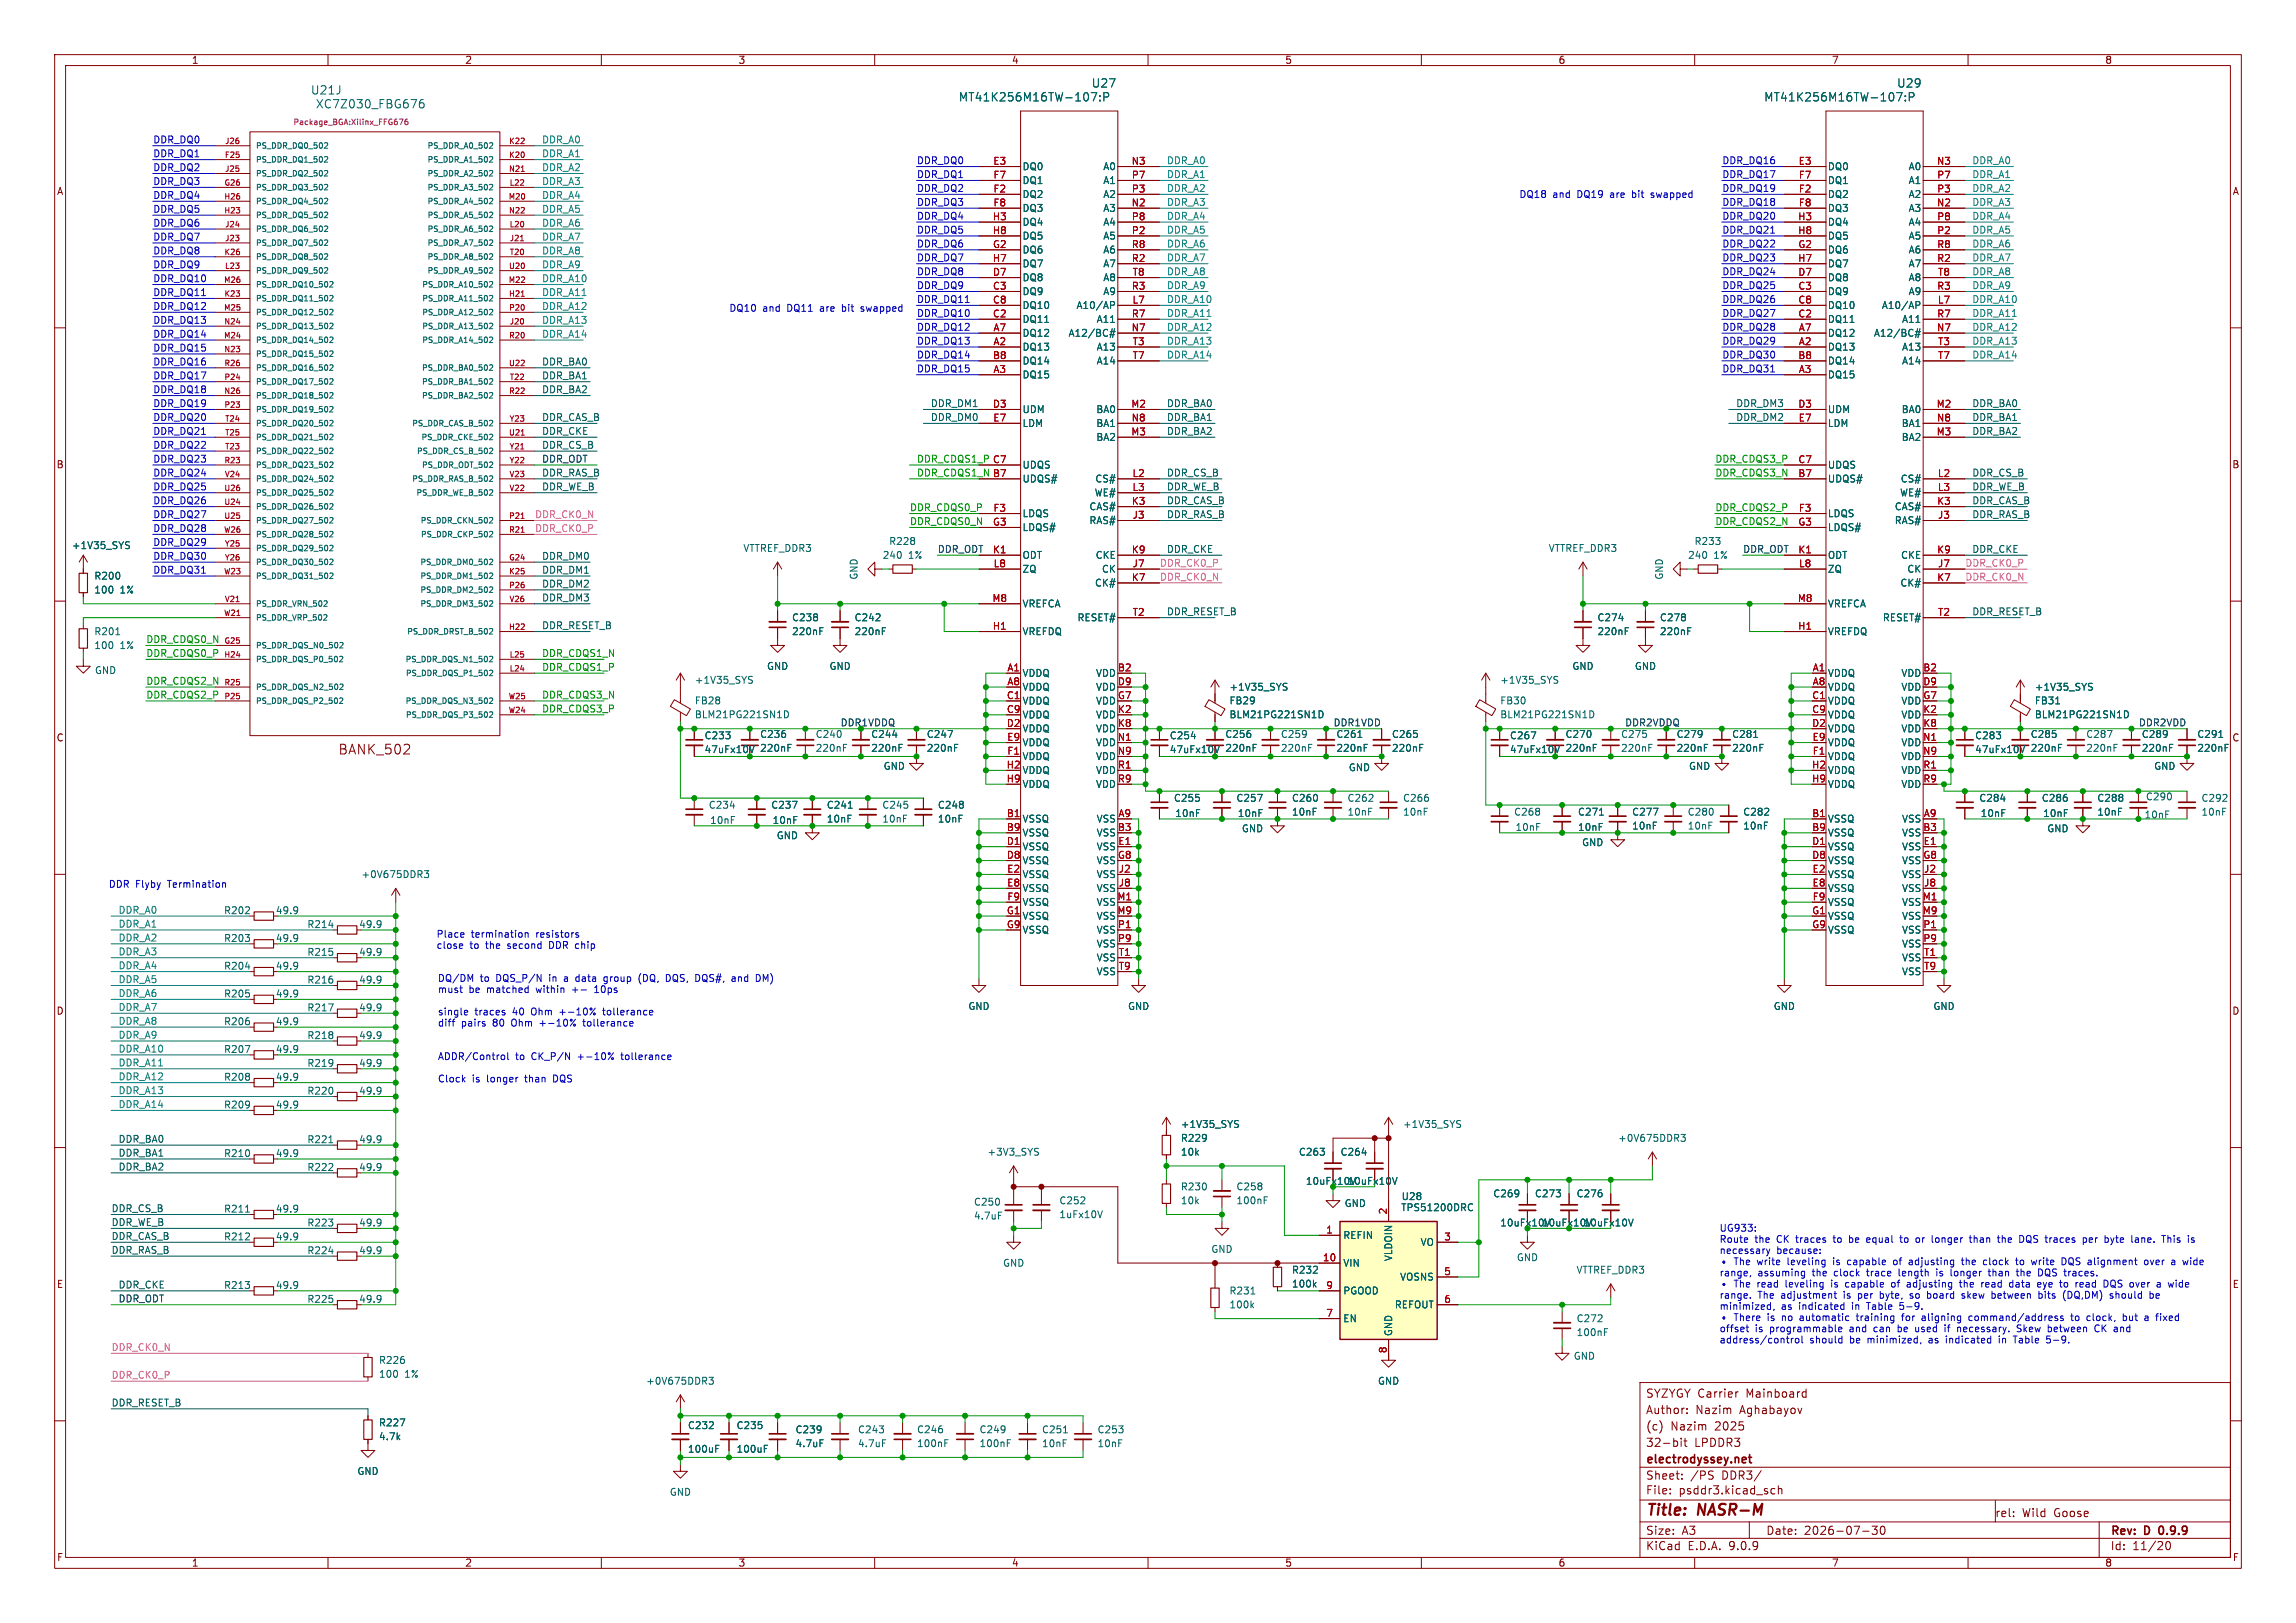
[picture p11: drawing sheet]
<svg xmlns="http://www.w3.org/2000/svg" width="420mm" height="297mm" viewBox="0 0 420 297" stroke-linecap="round" stroke-linejoin="round" font-family="sans-serif">
<defs><g id="words">
<g font-size="2.8" fill="#840000">
<text x="301" y="277.9">Title:</text>
<text x="310.6" y="277.9">NASR-M</text>
</g>
<text font-size="2.5" fill="#840000" x="61.8" y="138.3">BANK_502</text>
<g font-size="2.1" fill="#006464">
<text x="56.8" y="17.5">U21J</text>
<text x="199.6" y="16.2">U27</text>
<text x="346.9" y="16.2">U29</text>
<text x="57.7" y="20">XC7Z030_FBG676</text>
<text x="175.3" y="18.8">MT41K256M16TW-107:P</text>
<text x="322.6" y="18.8">MT41K256M16TW-107:P</text>
</g>
<g font-size="2.1" fill="#840000">
<text x="301" y="256">SYZYGY Carrier</text>
<text x="319.4" y="256">Mainboard</text>
<text x="301" y="262">(c)</text>
<text x="301" y="259">Author:</text>
<text x="305.6" y="262">Nazim</text>
<text x="310.1" y="259">Nazim</text>
<text x="313.7" y="262">2025</text>
<text x="318.3" y="259">Aghabayov</text>
<text x="301" y="268.2">electrodyssey.net</text>
<text x="301" y="265">32-bit</text>
<text x="309.9" y="265">LPDDR3</text>
<text x="301" y="273.7">File:</text>
<text x="301" y="271">Sheet:</text>
<text x="307.1" y="273.7">psddr3.kicad_sch</text>
<text x="309.2" y="271">/PS</text>
<text x="315" y="271">DDR3/</text>
<text x="301" y="281.1">Size:</text>
<text x="307.6" y="281.1">A3</text>
<text x="323" y="281.1">Date:</text>
<text x="330" y="281.1">2026-07-30</text>
<text x="364.9" y="277.8">rel:</text>
<text x="369.9" y="277.8">Wild</text>
<text x="375.8" y="277.8">Goose</text>
<text x="386" y="281.3">Rev:</text>
<text x="392.4" y="281.3">D</text>
<text x="395.6" y="281.3">0.9.9</text>
<text x="301" y="283.9">KiCad</text>
<text x="308.7" y="283.9">E.D.A.</text>
<text x="316.3" y="283.9">9.0.9</text>
<text x="386" y="283.9">Id:</text>
<text x="390.1" y="283.9">11/20</text>
</g>
<g font-size="1.8" fill="#840000">
<text x="35" y="11.9">1</text>
<text x="85" y="11.9">2</text>
<text x="135" y="11.9">3</text>
<text x="185" y="11.9">4</text>
<text x="235" y="11.9">5</text>
<text x="285" y="11.9">6</text>
<text x="335" y="11.9">7</text>
<text x="385" y="11.9">8</text>
<text x="10.3" y="35.9">A</text>
<text x="408.3" y="35.9">A</text>
<text x="10.3" y="85.9">B</text>
<text x="408.2" y="85.9">B</text>
<text x="10.3" y="135.9">C</text>
<text x="408.2" y="135.9">C</text>
<text x="213.9" y="138">47uFx10V</text>
<text x="276.1" y="138">47uFx10V</text>
<text x="361.2" y="138">47uFx10V</text>
<text x="10.3" y="185.9">D</text>
<text x="408.2" y="185.9">D</text>
<text x="10.3" y="235.9">E</text>
<text x="408.3" y="235.9">E</text>
<text x="10.3" y="285.9">F</text>
<text x="35" y="286.9">1</text>
<text x="85" y="286.9">2</text>
<text x="135" y="286.9">3</text>
<text x="185" y="286.9">4</text>
<text x="235" y="286.9">5</text>
<text x="285" y="286.9">6</text>
<text x="335" y="286.9">7</text>
<text x="385" y="286.9">8</text>
<text x="408.3" y="285.9">F</text>
</g>
<g font-size="1.8" fill="#0000c2">
<text x="27.9" y="26.3">DDR_DQ0</text>
<text x="27.9" y="28.9">DDR_DQ1</text>
<text x="27.9" y="33.9">DDR_DQ3</text>
<text x="27.9" y="31.4">DDR_DQ2</text>
<text x="167.6" y="35.2">DDR_DQ2</text>
<text x="167.6" y="30.1">DDR_DQ0</text>
<text x="167.6" y="32.7">DDR_DQ1</text>
<text x="315" y="30.1">DDR_DQ16</text>
<text x="315" y="35.2">DDR_DQ19</text>
<text x="315" y="32.7">DDR_DQ17</text>
<text x="27.9" y="36.5">DDR_DQ4</text>
<text x="27.9" y="41.6">DDR_DQ6</text>
<text x="27.9" y="39">DDR_DQ5</text>
<text x="167.6" y="40.3">DDR_DQ4</text>
<text x="167.6" y="37.8">DDR_DQ3</text>
<text x="277.8" y="36.4">DQ18</text>
<text x="284" y="36.4">and</text>
<text x="288.6" y="36.4">DQ19</text>
<text x="294.8" y="36.4">are</text>
<text x="299" y="36.4">bit</text>
<text x="302.7" y="36.4">swapped</text>
<text x="315" y="37.8">DDR_DQ18</text>
<text x="315" y="40.3">DDR_DQ20</text>
<text x="27.9" y="46.6">DDR_DQ8</text>
<text x="27.9" y="44.1">DDR_DQ7</text>
<text x="167.6" y="42.8">DDR_DQ5</text>
<text x="167.6" y="47.9">DDR_DQ7</text>
<text x="167.6" y="45.4">DDR_DQ6</text>
<text x="315" y="42.8">DDR_DQ21</text>
<text x="315" y="45.4">DDR_DQ22</text>
<text x="315" y="47.9">DDR_DQ23</text>
<text x="27.9" y="49.2">DDR_DQ9</text>
<text x="27.9" y="51.7">DDR_DQ10</text>
<text x="167.6" y="50.5">DDR_DQ8</text>
<text x="167.6" y="53">DDR_DQ9</text>
<text x="315" y="50.5">DDR_DQ24</text>
<text x="315" y="53">DDR_DQ25</text>
<text x="27.9" y="56.8">DDR_DQ12</text>
<text x="27.9" y="54.3">DDR_DQ11</text>
<text x="27.9" y="59.3">DDR_DQ13</text>
<text x="133.3" y="57.3">DQ10</text>
<text x="139.5" y="57.3">and</text>
<text x="144.1" y="57.3">DQ11</text>
<text x="150.3" y="57.3">are</text>
<text x="154.5" y="57.3">bit</text>
<text x="158.2" y="57.3">swapped</text>
<text x="167.6" y="58.1">DDR_DQ10</text>
<text x="167.6" y="55.5">DDR_DQ11</text>
<text x="315" y="58.1">DDR_DQ27</text>
<text x="315" y="55.5">DDR_DQ26</text>
<text x="27.9" y="64.4">DDR_DQ15</text>
<text x="27.9" y="61.9">DDR_DQ14</text>
<text x="167.6" y="63.2">DDR_DQ13</text>
<text x="167.6" y="60.6">DDR_DQ12</text>
<text x="167.6" y="65.7">DDR_DQ14</text>
<text x="315" y="65.7">DDR_DQ30</text>
<text x="315" y="60.6">DDR_DQ28</text>
<text x="315" y="63.2">DDR_DQ29</text>
<text x="27.9" y="67">DDR_DQ16</text>
<text x="27.9" y="69.5">DDR_DQ17</text>
<text x="167.6" y="68.2">DDR_DQ15</text>
<text x="315" y="68.2">DDR_DQ31</text>
<text x="27.9" y="77.1">DDR_DQ20</text>
<text x="27.9" y="72">DDR_DQ18</text>
<text x="27.9" y="74.6">DDR_DQ19</text>
<text x="27.9" y="79.7">DDR_DQ21</text>
<text x="27.9" y="82.2">DDR_DQ22</text>
<text x="27.9" y="84.7">DDR_DQ23</text>
<text x="27.9" y="87.3">DDR_DQ24</text>
<text x="27.9" y="89.8">DDR_DQ25</text>
<text x="27.9" y="94.9">DDR_DQ27</text>
<text x="27.9" y="92.4">DDR_DQ26</text>
<text x="27.9" y="97.4">DDR_DQ28</text>
<text x="27.9" y="100">DDR_DQ29</text>
<text x="27.9" y="102.5">DDR_DQ30</text>
<text x="27.9" y="105.1">DDR_DQ31</text>
<text x="19.8" y="162.7">DDR Flyby</text>
<text x="30.8" y="162.7">Termination</text>
<text x="79.8" y="171.8">Place</text>
<text x="79.8" y="173.8">close</text>
<text x="85.9" y="173.8">to</text>
<text x="86.2" y="171.8">termination</text>
<text x="89" y="173.8">the</text>
<text x="93.1" y="173.8">second</text>
<text x="98.2" y="171.8">resistors</text>
<text x="100.9" y="173.8">DDR chip</text>
<text x="80" y="179.9">DQ/DM</text>
<text x="87.8" y="179.9">to</text>
<text x="90.9" y="179.9">DQS_P/N</text>
<text x="100.8" y="179.9">in</text>
<text x="103.7" y="179.9">a</text>
<text x="106" y="179.9">data</text>
<text x="111.3" y="179.9">group</text>
<text x="117.9" y="179.9">(DQ,</text>
<text x="123.1" y="179.9">DQS,</text>
<text x="128.7" y="179.9">DQS#,</text>
<text x="135.6" y="179.9">and</text>
<text x="140.2" y="179.9">DM)</text>
<text x="80" y="181.9">must</text>
<text x="85.8" y="181.9">be</text>
<text x="89.2" y="181.9">matched</text>
<text x="98.4" y="181.9">within</text>
<text x="105.1" y="181.9">+-</text>
<text x="109.4" y="181.9">10ps</text>
<text x="80" y="186">single</text>
<text x="80" y="188.1">diff</text>
<text x="84.4" y="188.1">pairs</text>
<text x="86.9" y="186">traces</text>
<text x="90.3" y="188.1">80</text>
<text x="93.9" y="188.1">Ohm</text>
<text x="93.9" y="186">40</text>
<text x="97.5" y="186">Ohm</text>
<text x="99.2" y="188.1">+-10%</text>
<text x="102.8" y="186">+-10%</text>
<text x="107.4" y="188.1">tollerance</text>
<text x="111" y="186">tollerance</text>
<text x="80" y="194.2">ADDR/Control</text>
<text x="94.3" y="194.2">to</text>
<text x="97.3" y="194.2">CK_P/N</text>
<text x="106" y="194.2">+-10%</text>
<text x="114.1" y="194.2">tollerance</text>
<text x="80" y="198.3">Clock</text>
<text x="86.4" y="198.3">is</text>
<text x="89.2" y="198.3">longer</text>
<text x="96.3" y="198.3">than</text>
<text x="101.7" y="198.3">DQS</text>
<text x="314.5" y="225.6">UG933:</text>
<text x="314.5" y="227.6">Route</text>
<text x="321" y="227.6">the</text>
<text x="325.1" y="227.6">CK</text>
<text x="328.8" y="227.6">traces</text>
<text x="335.9" y="227.6">to</text>
<text x="338.9" y="227.6">be</text>
<text x="342.3" y="227.6">equal</text>
<text x="348.7" y="227.6">to</text>
<text x="351.8" y="227.6">or</text>
<text x="354.9" y="227.6">longer</text>
<text x="362" y="227.6">than</text>
<text x="367.4" y="227.6">the</text>
<text x="371.5" y="227.6">DQS traces</text>
<text x="383.5" y="227.6">per</text>
<text x="387.7" y="227.6">byte</text>
<text x="392.8" y="227.6">lane.</text>
<text x="398.6" y="227.6">This</text>
<text x="314.5" y="229.7">necessary</text>
<text x="314.5" y="231.7">þÿ &quot;The</text>
<text x="314.5" y="233.8">range,</text>
<text x="321.5" y="233.8">assuming</text>
<text x="321.6" y="231.7">write</text>
<text x="325" y="229.7">because:</text>
<text x="327.3" y="231.7">leveling</text>
<text x="331.7" y="233.8">the</text>
<text x="335.8" y="233.8">clock</text>
<text x="335.8" y="231.7">is</text>
<text x="338.6" y="231.7">capable</text>
<text x="342" y="233.8">trace</text>
<text x="347.2" y="231.7">of</text>
<text x="348" y="233.8">length</text>
<text x="350.3" y="231.7">adjusting</text>
<text x="355.1" y="233.8">is</text>
<text x="357.9" y="233.8">longer</text>
<text x="360.2" y="231.7">the</text>
<text x="364.3" y="231.7">clock</text>
<text x="365.1" y="233.8">than</text>
<text x="370.4" y="233.8">the</text>
<text x="370.5" y="231.7">to</text>
<text x="373.5" y="231.7">write</text>
<text x="374.5" y="233.8">DQS traces.</text>
<text x="379.2" y="231.7">DQS alignment</text>
<text x="394.8" y="231.7">over</text>
<text x="399.9" y="231.7">a</text>
<text x="402.2" y="231.7">wide</text>
<text x="314.5" y="235.8">þÿ &quot;The</text>
<text x="314.5" y="237.9">range.</text>
<text x="314.5" y="239.9">minimized,</text>
<text x="321.5" y="237.9">The</text>
<text x="321.6" y="235.8">read</text>
<text x="325.8" y="239.9">as</text>
<text x="325.9" y="237.9">adjustment</text>
<text x="326.9" y="235.8">leveling</text>
<text x="329.2" y="239.9">indicated</text>
<text x="335.5" y="235.8">is</text>
<text x="337.6" y="237.9">is</text>
<text x="338.3" y="235.8">capable</text>
<text x="339.1" y="239.9">in</text>
<text x="340.4" y="237.9">per</text>
<text x="342" y="239.9">Table</text>
<text x="344.6" y="237.9">byte,</text>
<text x="346.9" y="235.8">of</text>
<text x="348.2" y="239.9">5-9.</text>
<text x="349.9" y="235.8">adjusting</text>
<text x="350.3" y="237.9">so</text>
<text x="353.6" y="237.9">board</text>
<text x="359.8" y="235.8">the</text>
<text x="360.2" y="237.9">skew</text>
<text x="363.9" y="235.8">read</text>
<text x="365.8" y="237.9">between</text>
<text x="369.3" y="235.8">data</text>
<text x="374.6" y="237.9">bits</text>
<text x="374.6" y="235.8">eye</text>
<text x="378.9" y="235.8">to</text>
<text x="379.3" y="237.9">(DQ,DM)</text>
<text x="382" y="235.8">read</text>
<text x="387.3" y="235.8">DQS over</text>
<text x="388.1" y="237.9">should</text>
<text x="397.5" y="235.8">a</text>
<text x="399.8" y="235.8">wide</text>
<text x="314.5" y="242">þÿ &quot;There</text>
<text x="314.5" y="244">offset</text>
<text x="321.1" y="244">is</text>
<text x="323.4" y="242">is</text>
<text x="323.9" y="244">programmable</text>
<text x="326.2" y="242">no</text>
<text x="329.7" y="242">automatic</text>
<text x="338.6" y="244">and</text>
<text x="340.3" y="242">training</text>
<text x="343.3" y="244">can</text>
<text x="347.8" y="244">be</text>
<text x="348.8" y="242">for</text>
<text x="351.2" y="244">used</text>
<text x="352.6" y="242">aligning</text>
<text x="356.8" y="244">if</text>
<text x="359.3" y="244">necessary.</text>
<text x="361.4" y="242">command/address</text>
<text x="370.5" y="244">Skew</text>
<text x="376.3" y="244">between</text>
<text x="380.4" y="242">to</text>
<text x="383.4" y="242">clock,</text>
<text x="385.1" y="244">CK</text>
<text x="388.8" y="244">and</text>
<text x="390.2" y="242">but</text>
<text x="394.4" y="242">a</text>
<text x="396.7" y="242">fixed</text>
<text x="314.5" y="246">address/control</text>
<text x="331" y="246">should</text>
<text x="338.5" y="246">be</text>
<text x="341.9" y="246">minimized,</text>
<text x="353.3" y="246">as</text>
<text x="356.7" y="246">indicated</text>
<text x="366.5" y="246">in</text>
<text x="369.5" y="246">Table</text>
<text x="375.6" y="246">5-9.</text>
</g>
<g font-size="1.8" fill="#008484">
<text x="99.1" y="26.3">DDR_A0</text>
<text x="99.1" y="28.9">DDR_A1</text>
<text x="99.1" y="31.4">DDR_A2</text>
<text x="99.1" y="33.9">DDR_A3</text>
<text x="213.4" y="35.2">DDR_A2</text>
<text x="213.4" y="30.1">DDR_A0</text>
<text x="213.4" y="32.7">DDR_A1</text>
<text x="360.7" y="30.1">DDR_A0</text>
<text x="360.7" y="32.7">DDR_A1</text>
<text x="360.7" y="35.2">DDR_A2</text>
<text x="99.1" y="36.5">DDR_A4</text>
<text x="99.1" y="39">DDR_A5</text>
<text x="99.1" y="41.6">DDR_A6</text>
<text x="213.4" y="37.8">DDR_A3</text>
<text x="213.4" y="40.3">DDR_A4</text>
<text x="360.7" y="37.8">DDR_A3</text>
<text x="360.7" y="40.3">DDR_A4</text>
<text x="99.1" y="46.6">DDR_A8</text>
<text x="99.1" y="44.1">DDR_A7</text>
<text x="213.4" y="45.4">DDR_A6</text>
<text x="213.4" y="47.9">DDR_A7</text>
<text x="213.4" y="42.8">DDR_A5</text>
<text x="360.7" y="47.9">DDR_A7</text>
<text x="360.7" y="42.8">DDR_A5</text>
<text x="360.7" y="45.4">DDR_A6</text>
<text x="99.1" y="51.7">DDR_A10</text>
<text x="99.1" y="49.2">DDR_A9</text>
<text x="213.4" y="50.5">DDR_A8</text>
<text x="213.4" y="53">DDR_A9</text>
<text x="360.7" y="50.5">DDR_A8</text>
<text x="360.7" y="53">DDR_A9</text>
<text x="99.1" y="59.3">DDR_A13</text>
<text x="99.1" y="56.8">DDR_A12</text>
<text x="99.1" y="54.3">DDR_A11</text>
<text x="213.4" y="58.1">DDR_A11</text>
<text x="213.4" y="55.5">DDR_A10</text>
<text x="360.7" y="55.5">DDR_A10</text>
<text x="360.7" y="58.1">DDR_A11</text>
<text x="99.1" y="61.9">DDR_A14</text>
<text x="213.4" y="60.6">DDR_A12</text>
<text x="213.4" y="63.2">DDR_A13</text>
<text x="213.4" y="65.7">DDR_A14</text>
<text x="360.7" y="65.7">DDR_A14</text>
<text x="360.7" y="63.2">DDR_A13</text>
<text x="360.7" y="60.6">DDR_A12</text>
<text x="21.6" y="167.3">DDR_A0</text>
<text x="21.6" y="169.8">DDR_A1</text>
<text x="21.6" y="172.4">DDR_A2</text>
<text x="21.6" y="180">DDR_A5</text>
<text x="21.6" y="177.5">DDR_A4</text>
<text x="21.6" y="174.9">DDR_A3</text>
<text x="21.6" y="185.1">DDR_A7</text>
<text x="21.6" y="182.5">DDR_A6</text>
<text x="21.6" y="187.6">DDR_A8</text>
<text x="21.6" y="190.2">DDR_A9</text>
<text x="21.6" y="197.8">DDR_A12</text>
<text x="21.6" y="195.2">DDR_A11</text>
<text x="21.6" y="192.7">DDR_A10</text>
<text x="21.6" y="200.3">DDR_A13</text>
<text x="21.6" y="202.9">DDR_A14</text>
</g>
<g font-size="1.8" fill="#a90000">
<text x="181.6" y="30.2">E3</text>
<text x="181.6" y="32.8">F7</text>
<text x="181.6" y="35.3">F2</text>
<text x="206.9" y="30.2">N3</text>
<text x="206.9" y="32.8">P7</text>
<text x="206.9" y="35.3">P3</text>
<text x="328.9" y="30.2">E3</text>
<text x="328.9" y="32.8">F7</text>
<text x="328.9" y="35.3">F2</text>
<text x="354.2" y="30.2">N3</text>
<text x="354.3" y="32.8">P7</text>
<text x="354.3" y="35.3">P3</text>
<text x="181.5" y="40.4">H3</text>
<text x="181.6" y="37.8">F8</text>
<text x="206.9" y="37.8">N2</text>
<text x="206.9" y="40.4">P8</text>
<text x="328.8" y="40.4">H3</text>
<text x="328.9" y="37.8">F8</text>
<text x="354.2" y="37.8">N2</text>
<text x="354.3" y="40.4">P8</text>
<text x="181.5" y="42.9">H8</text>
<text x="181.5" y="45.5">G2</text>
<text x="206.9" y="42.9">P2</text>
<text x="206.9" y="45.5">R8</text>
<text x="328.8" y="42.9">H8</text>
<text x="328.9" y="45.5">G2</text>
<text x="354.3" y="42.9">P2</text>
<text x="354.3" y="45.5">R8</text>
<text x="181.5" y="48">H7</text>
<text x="181.5" y="50.5">D7</text>
<text x="181.5" y="53.1">C3</text>
<text x="206.9" y="48">R2</text>
<text x="206.9" y="53.1">R3</text>
<text x="207.1" y="50.5">T8</text>
<text x="328.8" y="48">H7</text>
<text x="328.9" y="50.5">D7</text>
<text x="328.9" y="53.1">C3</text>
<text x="354.3" y="48">R2</text>
<text x="354.3" y="53.1">R3</text>
<text x="354.4" y="50.5">T8</text>
<text x="181.5" y="55.6">C8</text>
<text x="181.5" y="58.2">C2</text>
<text x="206.9" y="58.2">R7</text>
<text x="207.1" y="55.6">L7</text>
<text x="328.9" y="55.6">C8</text>
<text x="328.9" y="58.2">C2</text>
<text x="354.3" y="58.2">R7</text>
<text x="354.4" y="55.6">L7</text>
<text x="181.5" y="65.8">B8</text>
<text x="181.6" y="60.7">A7</text>
<text x="181.6" y="63.2">A2</text>
<text x="206.9" y="60.7">N7</text>
<text x="207.1" y="63.2">T3</text>
<text x="207.1" y="65.8">T7</text>
<text x="328.9" y="65.8">B8</text>
<text x="328.9" y="60.7">A7</text>
<text x="328.9" y="63.2">A2</text>
<text x="354.2" y="60.7">N7</text>
<text x="354.4" y="63.2">T3</text>
<text x="354.4" y="65.8">T7</text>
<text x="181.6" y="68.3">A3</text>
<text x="328.9" y="68.3">A3</text>
<text x="181.5" y="74.7">D3</text>
<text x="181.6" y="77.2">E7</text>
<text x="206.8" y="74.7">M2</text>
<text x="206.9" y="77.2">N8</text>
<text x="328.9" y="74.7">D3</text>
<text x="328.9" y="77.2">E7</text>
<text x="354.2" y="74.7">M2</text>
<text x="354.2" y="77.2">N8</text>
<text x="206.8" y="79.8">M3</text>
<text x="354.2" y="79.8">M3</text>
<text x="181.5" y="84.8">C7</text>
<text x="181.5" y="87.4">B7</text>
<text x="207.1" y="87.4">L2</text>
<text x="207.1" y="89.9">L3</text>
<text x="328.9" y="84.8">C7</text>
<text x="328.9" y="87.4">B7</text>
<text x="354.4" y="87.4">L2</text>
<text x="354.4" y="89.9">L3</text>
<text x="181.6" y="93.7">F3</text>
<text x="206.9" y="92.5">K3</text>
<text x="207.1" y="95">J3</text>
<text x="328.9" y="93.7">F3</text>
<text x="354.3" y="92.5">K3</text>
<text x="354.4" y="95">J3</text>
<text x="181.5" y="96.3">G3</text>
<text x="181.5" y="101.3">K1</text>
<text x="206.9" y="101.3">K9</text>
<text x="328.9" y="96.3">G3</text>
<text x="328.9" y="101.3">K1</text>
<text x="354.3" y="101.3">K9</text>
<text x="181.7" y="103.9">L8</text>
<text x="206.9" y="106.4">K7</text>
<text x="207.1" y="103.9">J7</text>
<text x="329" y="103.9">L8</text>
<text x="354.3" y="106.4">K7</text>
<text x="354.4" y="103.9">J7</text>
<text x="181.4" y="110.2">M8</text>
<text x="207.1" y="112.8">T2</text>
<text x="328.8" y="110.2">M8</text>
<text x="354.4" y="112.8">T2</text>
<text x="181.5" y="115.3">H1</text>
<text x="328.8" y="115.3">H1</text>
<text x="184.2" y="122.9">A1</text>
<text x="184.2" y="125.5">A8</text>
<text x="204.4" y="122.9">B2</text>
<text x="204.4" y="125.5">D9</text>
<text x="331.5" y="122.9">A1</text>
<text x="331.5" y="125.5">A8</text>
<text x="351.7" y="122.9">B2</text>
<text x="351.7" y="125.5">D9</text>
<text x="184.1" y="128">C1</text>
<text x="184.1" y="130.6">C9</text>
<text x="204.4" y="128">G7</text>
<text x="204.4" y="130.6">K2</text>
<text x="331.4" y="128">C1</text>
<text x="331.4" y="130.6">C9</text>
<text x="351.7" y="128">G7</text>
<text x="351.7" y="130.6">K2</text>
<text x="184.1" y="133.1">D2</text>
<text x="184.1" y="135.6">E9</text>
<text x="204.4" y="135.6">N1</text>
<text x="204.4" y="133.1">K8</text>
<text x="331.4" y="133.1">D2</text>
<text x="331.5" y="135.6">E9</text>
<text x="351.7" y="135.6">N1</text>
<text x="351.7" y="133.1">K8</text>
<text x="184" y="140.7">H2</text>
<text x="184" y="143.3">H9</text>
<text x="184.2" y="138.2">F1</text>
<text x="204.4" y="138.2">N9</text>
<text x="204.4" y="140.7">R1</text>
<text x="204.4" y="143.3">R9</text>
<text x="331.4" y="140.7">H2</text>
<text x="331.4" y="143.3">H9</text>
<text x="331.5" y="138.2">F1</text>
<text x="351.7" y="138.2">N9</text>
<text x="351.7" y="140.7">R1</text>
<text x="351.7" y="143.3">R9</text>
<text x="184.1" y="149.6">B1</text>
<text x="204.5" y="149.6">A9</text>
<text x="331.4" y="149.6">B1</text>
<text x="351.8" y="149.6">A9</text>
<text x="184.1" y="152.1">B9</text>
<text x="184.1" y="154.7">D1</text>
<text x="204.4" y="152.1">B3</text>
<text x="204.5" y="154.7">E1</text>
<text x="331.4" y="152.1">B9</text>
<text x="331.4" y="154.7">D1</text>
<text x="351.7" y="152.1">B3</text>
<text x="351.8" y="154.7">E1</text>
<text x="184.1" y="157.2">D8</text>
<text x="184.1" y="159.8">E2</text>
<text x="204.4" y="157.2">G8</text>
<text x="204.5" y="159.8">J2</text>
<text x="331.4" y="157.2">D8</text>
<text x="331.5" y="159.8">E2</text>
<text x="351.7" y="157.2">G8</text>
<text x="351.9" y="159.8">J2</text>
<text x="184.1" y="167.4">G1</text>
<text x="184.1" y="162.3">E8</text>
<text x="184.2" y="164.8">F9</text>
<text x="204.3" y="164.8">M1</text>
<text x="204.3" y="167.4">M9</text>
<text x="204.5" y="162.3">J8</text>
<text x="331.4" y="167.4">G1</text>
<text x="331.5" y="162.3">E8</text>
<text x="331.5" y="164.8">F9</text>
<text x="351.6" y="164.8">M1</text>
<text x="351.6" y="167.4">M9</text>
<text x="351.9" y="162.3">J8</text>
<text x="184.1" y="169.9">G9</text>
<text x="204.4" y="169.9">P1</text>
<text x="204.4" y="172.5">P9</text>
<text x="331.4" y="169.9">G9</text>
<text x="351.7" y="169.9">P1</text>
<text x="351.7" y="172.5">P9</text>
<text x="204.5" y="175">T1</text>
<text x="204.5" y="177.5">T9</text>
<text x="351.9" y="175">T1</text>
<text x="351.9" y="177.5">T9</text>
<text x="242.5" y="225.8">1</text>
<text x="253.7" y="222.3" transform="rotate(-90 253.7 222.3)">2</text>
<text x="264.1" y="227.1">3</text>
<text x="241.9" y="230.9">10</text>
<text x="264.1" y="233.4">5</text>
<text x="242.5" y="236">9</text>
<text x="264.1" y="238.5">6</text>
<text x="242.5" y="241">7</text>
<text x="253.7" y="247.7" transform="rotate(-90 253.7 247.7)">8</text>
</g>
<g font-size="1.8" fill="#006464">
<text x="186.9" y="31.3">DQ0</text>
<text x="186.9" y="33.9">DQ1</text>
<text x="201.7" y="31.3">A0</text>
<text x="201.7" y="33.9">A1</text>
<text x="334.3" y="31.3">DQ0</text>
<text x="334.3" y="33.9">DQ1</text>
<text x="349" y="31.3">A0</text>
<text x="349" y="33.9">A1</text>
<text x="186.9" y="36.4">DQ2</text>
<text x="186.9" y="39">DQ3</text>
<text x="186.9" y="41.5">DQ4</text>
<text x="201.7" y="36.4">A2</text>
<text x="201.7" y="39">A3</text>
<text x="201.7" y="41.5">A4</text>
<text x="334.3" y="36.4">DQ2</text>
<text x="334.3" y="39">DQ3</text>
<text x="334.3" y="41.5">DQ4</text>
<text x="349" y="36.4">A2</text>
<text x="349" y="39">A3</text>
<text x="349" y="41.5">A4</text>
<text x="186.9" y="44">DQ5</text>
<text x="186.9" y="46.6">DQ6</text>
<text x="201.7" y="44">A5</text>
<text x="201.7" y="46.6">A6</text>
<text x="334.3" y="44">DQ5</text>
<text x="334.3" y="46.6">DQ6</text>
<text x="349" y="44">A5</text>
<text x="349" y="46.6">A6</text>
<text x="186.9" y="49.1">DQ7</text>
<text x="186.9" y="51.7">DQ8</text>
<text x="201.7" y="49.1">A7</text>
<text x="201.7" y="51.7">A8</text>
<text x="334.3" y="49.1">DQ7</text>
<text x="334.3" y="51.7">DQ8</text>
<text x="349" y="49.1">A7</text>
<text x="349" y="51.7">A8</text>
<text x="186.9" y="54.2">DQ9</text>
<text x="186.9" y="56.7">DQ10</text>
<text x="186.9" y="59.3">DQ11</text>
<text x="196.8" y="56.7">A10/AP</text>
<text x="200.5" y="59.3">A11</text>
<text x="201.7" y="54.2">A9</text>
<text x="334.3" y="54.2">DQ9</text>
<text x="334.3" y="56.7">DQ10</text>
<text x="334.3" y="59.3">DQ11</text>
<text x="344.1" y="56.7">A10/AP</text>
<text x="347.8" y="59.3">A11</text>
<text x="349" y="54.2">A9</text>
<text x="186.9" y="61.8">DQ12</text>
<text x="186.9" y="64.4">DQ13</text>
<text x="195.4" y="61.8">A12/BC#</text>
<text x="200.5" y="64.4">A13</text>
<text x="334.3" y="61.8">DQ12</text>
<text x="334.3" y="64.4">DQ13</text>
<text x="342.7" y="61.8">A12/BC#</text>
<text x="347.8" y="64.4">A13</text>
<text x="186.9" y="66.9">DQ14</text>
<text x="186.9" y="69.4">DQ15</text>
<text x="200.5" y="66.9">A14</text>
<text x="334.3" y="66.9">DQ14</text>
<text x="334.3" y="69.4">DQ15</text>
<text x="347.8" y="66.9">A14</text>
<text x="186.9" y="75.8">UDM</text>
<text x="200.4" y="75.8">BA0</text>
<text x="334.3" y="75.8">UDM</text>
<text x="347.8" y="75.8">BA0</text>
<text x="186.9" y="78.3">LDM</text>
<text x="200.4" y="78.3">BA1</text>
<text x="200.4" y="80.9">BA2</text>
<text x="334.3" y="78.3">LDM</text>
<text x="347.8" y="78.3">BA1</text>
<text x="347.8" y="80.9">BA2</text>
<text x="186.9" y="86">UDQS</text>
<text x="186.9" y="88.5">UDQS#</text>
<text x="200.3" y="88.5">CS#</text>
<text x="334.3" y="86">UDQS</text>
<text x="334.3" y="88.5">UDQS#</text>
<text x="347.6" y="88.5">CS#</text>
<text x="186.9" y="94.8">LDQS</text>
<text x="199.2" y="93.6">CAS#</text>
<text x="200.1" y="91">WE#</text>
<text x="334.3" y="94.8">LDQS</text>
<text x="346.5" y="93.6">CAS#</text>
<text x="347.5" y="91">WE#</text>
<text x="13.1" y="100.7">+1V35_SYS</text>
<text x="135.9" y="101.2">VTTREF_DDR3</text>
<text x="162.5" y="99.9">R228</text>
<text x="186.9" y="97.4">LDQS#</text>
<text x="199.2" y="96.1">RAS#</text>
<text x="283.2" y="101.2">VTTREF_DDR3</text>
<text x="309.9" y="99.9">R233</text>
<text x="334.3" y="97.4">LDQS#</text>
<text x="346.5" y="96.1">RAS#</text>
<text x="17.2" y="106.3">R200</text>
<text x="157.1" y="106.2" transform="rotate(-90 157.1 106.2)">GND</text>
<text x="161.4" y="102.5">240</text>
<text x="166.2" y="102.5">1%</text>
<text x="186.9" y="102.5">ODT</text>
<text x="186.9" y="105">ZQ</text>
<text x="200.2" y="107.5">CK#</text>
<text x="200.3" y="102.5">CKE</text>
<text x="201.5" y="105">CK</text>
<text x="304.4" y="106.2" transform="rotate(-90 304.4 106.2)">GND</text>
<text x="308.7" y="102.5">240</text>
<text x="313.5" y="102.5">1%</text>
<text x="334.3" y="102.5">ODT</text>
<text x="334.3" y="105">ZQ</text>
<text x="347.5" y="107.5">CK#</text>
<text x="347.6" y="102.5">CKE</text>
<text x="348.8" y="105">CK</text>
<text x="17.2" y="108.8">100</text>
<text x="22" y="108.8">1%</text>
<text x="144.8" y="113.9">C238</text>
<text x="156.2" y="113.9">C242</text>
<text x="186.9" y="111.4">VREFCA</text>
<text x="197" y="113.9">RESET#</text>
<text x="292.1" y="113.9">C274</text>
<text x="303.5" y="113.9">C278</text>
<text x="334.3" y="111.4">VREFCA</text>
<text x="344.3" y="113.9">RESET#</text>
<text x="17.2" y="116.4">R201</text>
<text x="17.2" y="119">100</text>
<text x="22" y="119">1%</text>
<text x="144.8" y="116.4">220nF</text>
<text x="156.2" y="116.4">220nF</text>
<text x="186.9" y="116.4">VREFDQ</text>
<text x="292.1" y="116.4">220nF</text>
<text x="303.5" y="116.4">220nF</text>
<text x="334.3" y="116.4">VREFDQ</text>
<text x="17.3" y="123.5">GND</text>
<text x="127" y="125.3">+1V35_SYS</text>
<text x="140.2" y="122.8">GND</text>
<text x="151.6" y="122.8">GND</text>
<text x="186.9" y="124.1">VDDQ</text>
<text x="200.4" y="124.1">VDD</text>
<text x="274.3" y="125.3">+1V35_SYS</text>
<text x="287.5" y="122.8">GND</text>
<text x="299" y="122.8">GND</text>
<text x="334.3" y="124.1">VDDQ</text>
<text x="347.7" y="124.1">VDD</text>
<text x="127" y="131.6">BLM21PG221SN1D</text>
<text x="127" y="129.1">FB28</text>
<text x="186.9" y="126.6">VDDQ</text>
<text x="186.9" y="129.1">VDDQ</text>
<text x="186.9" y="131.7">VDDQ</text>
<text x="200.4" y="126.6">VDD</text>
<text x="200.4" y="129.1">VDD</text>
<text x="200.4" y="131.7">VDD</text>
<text x="224.8" y="131.6">BLM21PG221SN1D</text>
<text x="224.8" y="126.6">+1V35_SYS</text>
<text x="224.8" y="129.1">FB29</text>
<text x="274.3" y="131.6">BLM21PG221SN1D</text>
<text x="274.3" y="129.1">FB30</text>
<text x="334.3" y="126.6">VDDQ</text>
<text x="334.3" y="129.1">VDDQ</text>
<text x="334.3" y="131.7">VDDQ</text>
<text x="347.7" y="126.6">VDD</text>
<text x="347.7" y="129.1">VDD</text>
<text x="347.7" y="131.7">VDD</text>
<text x="372.1" y="131.6">BLM21PG221SN1D</text>
<text x="372.1" y="126.6">+1V35_SYS</text>
<text x="372.1" y="129.1">FB31</text>
<text x="128.8" y="135.5">C233</text>
<text x="138.9" y="135.2">C236</text>
<text x="138.9" y="137.8">220nF</text>
<text x="149.1" y="135.2">C240</text>
<text x="149.1" y="137.8">220nF</text>
<text x="159.3" y="135.2">C244</text>
<text x="159.3" y="137.8">220nF</text>
<text x="169.4" y="135.2">C247</text>
<text x="169.4" y="137.8">220nF</text>
<text x="186.9" y="134.2">VDDQ</text>
<text x="186.9" y="136.8">VDDQ</text>
<text x="200.4" y="134.2">VDD</text>
<text x="200.4" y="136.8">VDD</text>
<text x="213.9" y="135.5">C254</text>
<text x="224" y="135.2">C256</text>
<text x="224" y="137.8">220nF</text>
<text x="234.2" y="135.2">C259</text>
<text x="234.2" y="137.8">220nF</text>
<text x="244.4" y="135.2">C261</text>
<text x="244.4" y="137.8">220nF</text>
<text x="254.5" y="135.2">C265</text>
<text x="254.5" y="137.8">220nF</text>
<text x="276.1" y="135.5">C267</text>
<text x="286.3" y="135.2">C270</text>
<text x="286.3" y="137.8">220nF</text>
<text x="296.4" y="135.2">C275</text>
<text x="296.4" y="137.8">220nF</text>
<text x="306.6" y="135.2">C279</text>
<text x="306.6" y="137.8">220nF</text>
<text x="316.7" y="135.2">C281</text>
<text x="316.7" y="137.8">220nF</text>
<text x="334.3" y="134.2">VDDQ</text>
<text x="334.3" y="136.8">VDDQ</text>
<text x="347.7" y="134.2">VDD</text>
<text x="347.7" y="136.8">VDD</text>
<text x="361.2" y="135.5">C283</text>
<text x="371.4" y="135.2">C285</text>
<text x="371.4" y="137.8">220nF</text>
<text x="381.5" y="135.2">C287</text>
<text x="381.5" y="137.8">220nF</text>
<text x="391.7" y="135.2">C289</text>
<text x="391.7" y="137.8">220nF</text>
<text x="401.8" y="135.2">C291</text>
<text x="401.8" y="137.8">220nF</text>
<text x="128.8" y="138">47uFx10V</text>
<text x="161.5" y="141.1">GND</text>
<text x="186.9" y="139.3">VDDQ</text>
<text x="186.9" y="141.8">VDDQ</text>
<text x="200.4" y="139.3">VDD</text>
<text x="200.4" y="141.8">VDD</text>
<text x="246.6" y="141.3">GND</text>
<text x="308.9" y="141.1">GND</text>
<text x="334.3" y="139.3">VDDQ</text>
<text x="334.3" y="141.8">VDDQ</text>
<text x="347.7" y="139.3">VDD</text>
<text x="347.7" y="141.8">VDD</text>
<text x="393.9" y="141.1">GND</text>
<text x="129.5" y="148.2">C234</text>
<text x="141" y="148.2">C237</text>
<text x="151.1" y="148.2">C241</text>
<text x="161.3" y="148.2">C245</text>
<text x="171.5" y="148.2">C248</text>
<text x="186.9" y="144.4">VDDQ</text>
<text x="200.4" y="144.4">VDD</text>
<text x="214.6" y="146.9">C255</text>
<text x="214.9" y="149.7">10nF</text>
<text x="226.1" y="146.9">C257</text>
<text x="226.3" y="149.7">10nF</text>
<text x="236.2" y="146.9">C260</text>
<text x="236.2" y="149.5">10nF</text>
<text x="246.4" y="146.9">C262</text>
<text x="246.4" y="149.5">10nF</text>
<text x="256.5" y="146.9">C266</text>
<text x="256.5" y="149.5">10nF</text>
<text x="276.9" y="149.5">C268</text>
<text x="288.6" y="149.5">C271</text>
<text x="298.5" y="149.5">C277</text>
<text x="308.6" y="149.5">C280</text>
<text x="318.8" y="149.5">C282</text>
<text x="334.3" y="144.4">VDDQ</text>
<text x="347.7" y="144.4">VDD</text>
<text x="362" y="146.9">C284</text>
<text x="362.2" y="149.7">10nF</text>
<text x="373.4" y="146.9">C286</text>
<text x="373.6" y="149.7">10nF</text>
<text x="383.5" y="146.9">C288</text>
<text x="383.5" y="149.5">10nF</text>
<text x="392.2" y="150">10nF</text>
<text x="392.4" y="146.7">C290</text>
<text x="402.6" y="146.9">C292</text>
<text x="402.6" y="149.5">10nF</text>
<text x="129.8" y="151">10nF</text>
<text x="141.2" y="151">10nF</text>
<text x="142" y="153.8">GND</text>
<text x="151.1" y="150.7">10nF</text>
<text x="161.3" y="150.7">10nF</text>
<text x="171.5" y="150.7">10nF</text>
<text x="186.9" y="150.7">VSSQ</text>
<text x="186.9" y="153.3">VSSQ</text>
<text x="186.9" y="155.8">VSSQ</text>
<text x="200.5" y="150.7">VSS</text>
<text x="200.5" y="153.3">VSS</text>
<text x="200.5" y="155.8">VSS</text>
<text x="227.1" y="152.5">GND</text>
<text x="277.1" y="152.2">10nF</text>
<text x="288.6" y="152.2">10nF</text>
<text x="289.3" y="155">GND</text>
<text x="298.5" y="152">10nF</text>
<text x="308.6" y="152">10nF</text>
<text x="318.8" y="152">10nF</text>
<text x="334.3" y="150.7">VSSQ</text>
<text x="334.3" y="153.3">VSSQ</text>
<text x="334.3" y="155.8">VSSQ</text>
<text x="347.8" y="150.7">VSS</text>
<text x="347.8" y="153.3">VSS</text>
<text x="347.8" y="155.8">VSS</text>
<text x="374.4" y="152.5">GND</text>
<text x="66" y="160.9">+0V675DDR3</text>
<text x="186.9" y="158.3">VSSQ</text>
<text x="186.9" y="160.9">VSSQ</text>
<text x="200.5" y="158.3">VSS</text>
<text x="200.5" y="160.9">VSS</text>
<text x="334.3" y="158.3">VSSQ</text>
<text x="334.3" y="160.9">VSSQ</text>
<text x="347.8" y="158.3">VSS</text>
<text x="347.8" y="160.9">VSS</text>
<text x="40.9" y="167.5">R202</text>
<text x="50.4" y="167.5">49.9</text>
<text x="186.9" y="163.4">VSSQ</text>
<text x="186.9" y="166">VSSQ</text>
<text x="200.5" y="163.4">VSS</text>
<text x="200.5" y="166">VSS</text>
<text x="334.3" y="163.4">VSSQ</text>
<text x="334.3" y="166">VSSQ</text>
<text x="347.8" y="163.4">VSS</text>
<text x="347.8" y="166">VSS</text>
<text x="40.9" y="172.6">R203</text>
<text x="50.4" y="172.6">49.9</text>
<text x="56.1" y="170">R214</text>
<text x="65.6" y="170">49.9</text>
<text x="186.9" y="168.5">VSSQ</text>
<text x="186.9" y="171">VSSQ</text>
<text x="200.5" y="168.5">VSS</text>
<text x="200.5" y="171">VSS</text>
<text x="200.5" y="173.6">VSS</text>
<text x="334.3" y="168.5">VSSQ</text>
<text x="334.3" y="171">VSSQ</text>
<text x="347.8" y="168.5">VSS</text>
<text x="347.8" y="171">VSS</text>
<text x="347.8" y="173.6">VSS</text>
<text x="40.9" y="177.6">R204</text>
<text x="50.4" y="177.6">49.9</text>
<text x="56.1" y="175.1">R215</text>
<text x="65.6" y="175.1">49.9</text>
<text x="200.5" y="176.1">VSS</text>
<text x="200.5" y="178.7">VSS</text>
<text x="347.8" y="176.1">VSS</text>
<text x="347.8" y="178.7">VSS</text>
<text x="40.9" y="182.7">R205</text>
<text x="50.4" y="182.7">49.9</text>
<text x="56.1" y="185.3">R217</text>
<text x="56.1" y="180.2">R216</text>
<text x="65.6" y="185.3">49.9</text>
<text x="65.6" y="180.2">49.9</text>
<text x="177" y="185">GND</text>
<text x="206.2" y="185">GND</text>
<text x="324.4" y="185">GND</text>
<text x="353.6" y="185">GND</text>
<text x="40.9" y="187.8">R206</text>
<text x="50.4" y="187.8">49.9</text>
<text x="56.1" y="190.3">R218</text>
<text x="65.6" y="190.3">49.9</text>
<text x="40.9" y="192.9">R207</text>
<text x="40.9" y="198">R208</text>
<text x="50.4" y="192.9">49.9</text>
<text x="50.4" y="198">49.9</text>
<text x="56.1" y="195.4">R219</text>
<text x="65.6" y="195.4">49.9</text>
<text x="40.9" y="203">R209</text>
<text x="50.4" y="203">49.9</text>
<text x="56.1" y="200.5">R220</text>
<text x="65.6" y="200.5">49.9</text>
<text x="56.1" y="209.4">R221</text>
<text x="65.6" y="209.4">49.9</text>
<text x="215.9" y="206.6">+1V35_SYS</text>
<text x="215.9" y="209.1">R229</text>
<text x="256.5" y="206.6">+1V35_SYS</text>
<text x="295.9" y="209.1">+0V675DDR3</text>
<text x="40.9" y="211.9">R210</text>
<text x="50.4" y="211.9">49.9</text>
<text x="56.1" y="214.5">R222</text>
<text x="65.6" y="214.5">49.9</text>
<text x="180.5" y="211.7">+3V3_SYS</text>
<text x="215.9" y="211.7">10k</text>
<text x="237.5" y="211.7">C263</text>
<text x="245.1" y="211.7">C264</text>
<text x="178.1" y="220.8">C250</text>
<text x="193.7" y="220.6">C252</text>
<text x="215.9" y="218">R230</text>
<text x="215.9" y="220.6">10k</text>
<text x="226.1" y="218">C258</text>
<text x="226.1" y="220.6">100nF</text>
<text x="245.9" y="221.1">GND</text>
<text x="256.2" y="221.8">TPS51200DRC</text>
<text x="256.3" y="219.8">U28</text>
<text x="273.1" y="219.3">C269</text>
<text x="280.7" y="219.3">C273</text>
<text x="288.3" y="219.3">C276</text>
<text x="40.9" y="222.1">R211</text>
<text x="40.9" y="227.2">R212</text>
<text x="50.4" y="222.1">49.9</text>
<text x="50.4" y="227.2">49.9</text>
<text x="56.1" y="224.6">R223</text>
<text x="65.6" y="224.6">49.9</text>
<text x="178.1" y="223.4">4.7uF</text>
<text x="193.7" y="223.1">1uFx10V</text>
<text x="245.6" y="226.9">REFIN</text>
<text x="56.1" y="229.7">R224</text>
<text x="65.6" y="229.7">49.9</text>
<text x="183.4" y="232">GND</text>
<text x="221.5" y="229.5">GND</text>
<text x="236.2" y="233.3">R232</text>
<text x="245.6" y="232">VIN</text>
<text x="254.9" y="230.9" transform="rotate(-90 254.9 230.9)">VLDOIN</text>
<text x="259.8" y="228.2">VO</text>
<text x="277.4" y="231">GND</text>
<text x="288.3" y="233.3">VTTREF_DDR3</text>
<text x="40.9" y="236.1">R213</text>
<text x="50.4" y="236.1">49.9</text>
<text x="56.1" y="238.6">R225</text>
<text x="65.6" y="238.6">49.9</text>
<text x="224.8" y="237.1">R231</text>
<text x="224.8" y="239.6">100k</text>
<text x="236.2" y="235.8">100k</text>
<text x="245.6" y="237.1">PGOOD</text>
<text x="255" y="239.6">REFOUT</text>
<text x="256" y="234.5">VOSNS</text>
<text x="245.6" y="242.2">EN</text>
<text x="254.9" y="244.6" transform="rotate(-90 254.9 244.6)">GND</text>
<text x="288.3" y="242.2">C272</text>
<text x="288.3" y="244.7">100nF</text>
<text x="69.2" y="249.8">R226</text>
<text x="287.8" y="249">GND</text>
<text x="69.2" y="252.3">100</text>
<text x="74" y="252.3">1%</text>
<text x="118.1" y="253.6">+0V675DDR3</text>
<text x="252" y="253.6">GND</text>
<text x="69.2" y="261.2">R227</text>
<text x="69.2" y="263.8">4.7k</text>
<text x="125.7" y="261.7">C232</text>
<text x="134.6" y="261.7">C235</text>
<text x="145.4" y="262.5">C239</text>
<text x="156.9" y="262.5">C243</text>
<text x="167.6" y="262.5">C246</text>
<text x="179.1" y="262.5">C249</text>
<text x="190.5" y="262.5">C251</text>
<text x="200.7" y="262.5">C253</text>
<text x="125.7" y="266">100uF</text>
<text x="134.6" y="266">100uF</text>
<text x="145.4" y="265">4.7uF</text>
<text x="156.9" y="265">4.7uF</text>
<text x="167.6" y="265">100nF</text>
<text x="179.1" y="265">100nF</text>
<text x="190.5" y="265">10nF</text>
<text x="200.7" y="265">10nF</text>
<text x="65.3" y="270.1">GND</text>
<text x="122.4" y="273.9">GND</text>
</g>
<g font-size="1.8" fill="#004848">
<text x="99.1" y="69.5">DDR_BA1</text>
<text x="99.1" y="67">DDR_BA0</text>
<text x="99.1" y="72">DDR_BA2</text>
<text x="99.1" y="77.1">DDR_CAS_B</text>
<text x="170.2" y="74.6">DDR_DM1</text>
<text x="170.2" y="77.1">DDR_DM0</text>
<text x="213.4" y="77.1">DDR_BA1</text>
<text x="213.4" y="74.6">DDR_BA0</text>
<text x="317.5" y="74.6">DDR_DM3</text>
<text x="317.5" y="77.1">DDR_DM2</text>
<text x="360.7" y="77.1">DDR_BA1</text>
<text x="360.7" y="74.6">DDR_BA0</text>
<text x="99.1" y="79.7">DDR_CKE</text>
<text x="99.1" y="82.2">DDR_CS_B</text>
<text x="213.4" y="79.7">DDR_BA2</text>
<text x="360.7" y="79.7">DDR_BA2</text>
<text x="99.1" y="87.3">DDR_RAS_B</text>
<text x="99.1" y="89.8">DDR_WE_B</text>
<text x="213.4" y="87.3">DDR_CS_B</text>
<text x="213.4" y="89.8">DDR_WE_B</text>
<text x="360.7" y="87.3">DDR_CS_B</text>
<text x="360.7" y="89.8">DDR_WE_B</text>
<text x="213.4" y="92.4">DDR_CAS_B</text>
<text x="213.4" y="94.9">DDR_RAS_B</text>
<text x="360.7" y="94.9">DDR_RAS_B</text>
<text x="360.7" y="92.4">DDR_CAS_B</text>
<text x="213.4" y="101.3">DDR_CKE</text>
<text x="360.7" y="101.3">DDR_CKE</text>
<text x="99.1" y="107.6">DDR_DM2</text>
<text x="99.1" y="105.1">DDR_DM1</text>
<text x="99.1" y="102.5">DDR_DM0</text>
<text x="99.1" y="110.1">DDR_DM3</text>
<text x="213.4" y="112.7">DDR_RESET_B</text>
<text x="360.7" y="112.7">DDR_RESET_B</text>
<text x="99.1" y="115.2">DDR_RESET_B</text>
<text x="21.6" y="209.2">DDR_BA0</text>
<text x="21.6" y="214.3">DDR_BA2</text>
<text x="21.6" y="211.7">DDR_BA1</text>
<text x="20.3" y="221.9">DDR_CS_B</text>
<text x="20.3" y="224.4">DDR_WE_B</text>
<text x="20.3" y="227">DDR_CAS_B</text>
<text x="20.3" y="229.5">DDR_RAS_B</text>
<text x="21.6" y="235.9">DDR_CKE</text>
<text x="20.3" y="257.5">DDR_RESET_B</text>
</g>
<g font-size="1.8" fill="#0f0f0f">
<text x="99.1" y="84.7">DDR_ODT</text>
<text x="171.4" y="101.3">DDR_ODT</text>
<text x="318.8" y="101.3">DDR_ODT</text>
<text x="153.7" y="133">DDR1VDDQ</text>
<text x="243.8" y="133">DDR1VDD</text>
<text x="297.2" y="133">DDR2VDDQ</text>
<text x="391.2" y="133">DDR2VDD</text>
<text x="21.6" y="238.4">DDR_ODT</text>
</g>
<g font-size="1.8" fill="#008400">
<text x="167.6" y="87.3">DDR_CDQS1_N B7</text>
<text x="167.6" y="84.7">DDR_CDQS1_P C7</text>
<text x="313.7" y="87.3">DDR_CDQS3_N</text>
<text x="313.7" y="84.7">DDR_CDQS3_P</text>
<text x="166.4" y="93.6">DDR_CDQS0_P</text>
<text x="313.7" y="93.6">DDR_CDQS2_P</text>
<text x="166.4" y="96.2">DDR_CDQS0_N</text>
<text x="313.7" y="96.2">DDR_CDQS2_N</text>
<text x="26.7" y="117.8">DDR_CDQS0_N</text>
<text x="26.7" y="120.3">DDR_CDQS0_P</text>
<text x="26.7" y="125.4">DDR_CDQS2_N</text>
<text x="99.1" y="122.8">DDR_CDQS1_P</text>
<text x="99.1" y="120.3">DDR_CDQS1_N</text>
<text x="26.7" y="127.9">DDR_CDQS2_P</text>
<text x="99.1" y="130.5">DDR_CDQS3_P</text>
<text x="99.1" y="127.9">DDR_CDQS3_N</text>
</g>
<g font-size="1.8" fill="#f0f">
<text x="97.8" y="94.9">DDR_CK0_N</text>
<text x="97.8" y="97.4">DDR_CK0_P</text>
<text x="212.1" y="103.8">DDR_CK0_P</text>
<text x="212.1" y="106.3">DDR_CK0_N</text>
<text x="359.4" y="106.3">DDR_CK0_N</text>
<text x="359.4" y="103.8">DDR_CK0_P</text>
<text x="20.3" y="247.3">DDR_CK0_N</text>
<text x="20.3" y="252.4">DDR_CK0_P</text>
</g>
<g font-size="1.8" fill="#009600">
<text x="238.8" y="217">10uFx10V10uFx10V</text>
<text x="274.3" y="224.6">10uFx10V10uFx10V10uFx10V</text>
</g>
<text font-size="1.4" fill="#840084" x="53.6" y="23.1">Package_BGA:Xilinx_FFG676</text>
<g font-size="1.4" fill="#a90000">
<text x="41" y="29">F25</text>
<text x="41.1" y="26.4">J26</text>
<text x="93" y="26.4">K22</text>
<text x="93" y="29">K20</text>
<text x="40.9" y="34">G26</text>
<text x="41.1" y="31.5">J25</text>
<text x="93" y="31.5">N21</text>
<text x="93.1" y="34">L22</text>
<text x="40.9" y="36.6">H26</text>
<text x="40.9" y="39.1">H23</text>
<text x="41.1" y="41.7">J24</text>
<text x="92.9" y="36.6">M20</text>
<text x="93" y="39.1">N22</text>
<text x="93.1" y="41.7">L20</text>
<text x="40.9" y="46.7">K26</text>
<text x="41.1" y="44.2">J23</text>
<text x="93.1" y="44.2">J21</text>
<text x="93.1" y="46.7">T20</text>
<text x="40.9" y="51.8">M26</text>
<text x="41" y="49.3">L23</text>
<text x="92.9" y="51.8">M22</text>
<text x="93" y="49.3">U20</text>
<text x="40.9" y="56.9">M25</text>
<text x="40.9" y="59.4">N24</text>
<text x="40.9" y="54.4">K23</text>
<text x="93" y="54.4">H21</text>
<text x="93" y="56.9">P20</text>
<text x="93.1" y="59.4">J20</text>
<text x="40.9" y="62">M24</text>
<text x="40.9" y="64.5">N23</text>
<text x="93" y="62">R20</text>
<text x="40.9" y="67.1">R26</text>
<text x="40.9" y="69.6">P24</text>
<text x="93" y="67.1">U22</text>
<text x="93.1" y="69.6">T22</text>
<text x="40.9" y="72.1">N26</text>
<text x="40.9" y="74.7">P23</text>
<text x="41.1" y="77.2">T24</text>
<text x="93" y="72.1">R22</text>
<text x="93.1" y="77.2">Y23</text>
<text x="41.1" y="79.8">T25</text>
<text x="41.1" y="82.3">T23</text>
<text x="93" y="79.8">U21</text>
<text x="93.1" y="82.3">Y21</text>
<text x="40.9" y="89.9">U26</text>
<text x="40.9" y="84.8">R23</text>
<text x="41" y="87.4">V24</text>
<text x="93.1" y="84.8">Y22</text>
<text x="93.1" y="87.4">V23</text>
<text x="93.1" y="89.9">V22</text>
<text x="40.9" y="92.5">U24</text>
<text x="40.9" y="95">U25</text>
<text x="93" y="95">P21</text>
<text x="40.9" y="97.5">W26</text>
<text x="41" y="100.1">Y25</text>
<text x="93" y="97.5">R21</text>
<text x="40.9" y="105.2">W23</text>
<text x="41" y="102.6">Y26</text>
<text x="93" y="102.6">G24</text>
<text x="93" y="105.2">K25</text>
<text x="93" y="107.7">P26</text>
<text x="40.9" y="112.8">W21</text>
<text x="41" y="110.2">V21</text>
<text x="93.1" y="110.2">V26</text>
<text x="40.9" y="117.9">G25</text>
<text x="93" y="115.3">H22</text>
<text x="40.9" y="120.4">H24</text>
<text x="40.9" y="125.5">R25</text>
<text x="93.1" y="120.4">L25</text>
<text x="93.1" y="122.9">L24</text>
<text x="40.9" y="128">P25</text>
<text x="92.9" y="128">W25</text>
<text x="92.9" y="130.6">W24</text>
</g>
<g font-size="1.4" fill="#006464">
<text x="46.7" y="27.4">PS_DDR_DQ0_502</text>
<text x="46.7" y="29.9">PS_DDR_DQ1_502</text>
<text x="78.1" y="27.4">PS_DDR_A0_502</text>
<text x="78.1" y="29.9">PS_DDR_A1_502</text>
<text x="46.7" y="32.5">PS_DDR_DQ2_502</text>
<text x="46.7" y="35">PS_DDR_DQ3_502</text>
<text x="78.1" y="32.5">PS_DDR_A2_502</text>
<text x="78.1" y="35">PS_DDR_A3_502</text>
<text x="46.7" y="37.6">PS_DDR_DQ4_502</text>
<text x="46.7" y="40.1">PS_DDR_DQ5_502</text>
<text x="78.1" y="37.6">PS_DDR_A4_502</text>
<text x="78.1" y="40.1">PS_DDR_A5_502</text>
<text x="46.7" y="42.6">PS_DDR_DQ6_502</text>
<text x="46.7" y="45.2">PS_DDR_DQ7_502</text>
<text x="46.7" y="47.7">PS_DDR_DQ8_502</text>
<text x="78.1" y="42.6">PS_DDR_A6_502</text>
<text x="78.1" y="45.2">PS_DDR_A7_502</text>
<text x="78.1" y="47.7">PS_DDR_A8_502</text>
<text x="46.7" y="50.3">PS_DDR_DQ9_502</text>
<text x="46.7" y="52.8">PS_DDR_DQ10_502</text>
<text x="77.1" y="52.8">PS_DDR_A10_502</text>
<text x="78.1" y="50.3">PS_DDR_A9_502</text>
<text x="46.7" y="55.3">PS_DDR_DQ11_502</text>
<text x="46.7" y="57.9">PS_DDR_DQ12_502</text>
<text x="77.1" y="55.3">PS_DDR_A11_502</text>
<text x="77.1" y="57.9">PS_DDR_A12_502</text>
<text x="46.7" y="60.4">PS_DDR_DQ13_502</text>
<text x="46.7" y="63">PS_DDR_DQ14_502</text>
<text x="46.7" y="65.5">PS_DDR_DQ15_502</text>
<text x="77.1" y="60.4">PS_DDR_A13_502</text>
<text x="77.1" y="63">PS_DDR_A14_502</text>
<text x="46.7" y="68">PS_DDR_DQ16_502</text>
<text x="46.7" y="70.6">PS_DDR_DQ17_502</text>
<text x="77.1" y="68">PS_DDR_BA0_502</text>
<text x="77.1" y="70.6">PS_DDR_BA1_502</text>
<text x="46.7" y="73.1">PS_DDR_DQ18_502</text>
<text x="46.7" y="75.7">PS_DDR_DQ19_502</text>
<text x="77.1" y="73.1">PS_DDR_BA2_502</text>
<text x="46.7" y="78.2">PS_DDR_DQ20_502</text>
<text x="46.7" y="80.7">PS_DDR_DQ21_502</text>
<text x="46.7" y="83.3">PS_DDR_DQ22_502</text>
<text x="75.3" y="78.2">PS_DDR_CAS_B_502</text>
<text x="76.1" y="83.3">PS_DDR_CS_B_502</text>
<text x="77" y="80.7">PS_DDR_CKE_502</text>
<text x="46.7" y="85.8">PS_DDR_DQ23_502</text>
<text x="46.7" y="88.4">PS_DDR_DQ24_502</text>
<text x="75.3" y="88.4">PS_DDR_RAS_B_502</text>
<text x="77.1" y="85.8">PS_DDR_ODT_502</text>
<text x="46.7" y="90.9">PS_DDR_DQ25_502</text>
<text x="46.7" y="93.4">PS_DDR_DQ26_502</text>
<text x="46.7" y="96">PS_DDR_DQ27_502</text>
<text x="76" y="90.9">PS_DDR_WE_B_502</text>
<text x="76.8" y="96">PS_DDR_CKN_502</text>
<text x="46.7" y="98.5">PS_DDR_DQ28_502</text>
<text x="46.7" y="101.1">PS_DDR_DQ29_502</text>
<text x="76.9" y="98.5">PS_DDR_CKP_502</text>
<text x="46.7" y="103.6">PS_DDR_DQ30_502</text>
<text x="46.7" y="106.1">PS_DDR_DQ31_502</text>
<text x="76.8" y="103.6">PS_DDR_DM0_502</text>
<text x="76.8" y="106.1">PS_DDR_DM1_502</text>
<text x="46.7" y="111.2">PS_DDR_VRN_502</text>
<text x="46.7" y="113.8">PS_DDR_VRP_502</text>
<text x="76.8" y="108.7">PS_DDR_DM2_502</text>
<text x="76.8" y="111.2">PS_DDR_DM3_502</text>
<text x="46.7" y="118.8">PS_DDR_DQS_N0_502</text>
<text x="74.3" y="116.3">PS_DDR_DRST_B_502</text>
<text x="46.7" y="121.4">PS_DDR_DQS_P0_502</text>
<text x="74.1" y="121.4">PS_DDR_DQS_N1_502</text>
<text x="74.1" y="123.9">PS_DDR_DQS_P1_502</text>
<text x="46.7" y="126.5">PS_DDR_DQS_N2_502</text>
<text x="46.7" y="129">PS_DDR_DQS_P2_502</text>
<text x="74.1" y="129">PS_DDR_DQS_N3_502</text>
<text x="74.1" y="131.5">PS_DDR_DQS_P3_502</text>
</g>
</g></defs>
<g fill="none" stroke="#840000" stroke-width=".18">
<path d="M10 10h400v277h-400zM12 12h396v273h-396zM60 10v2M110 10v2M160 10v2M210 10v2M260 10v2M310 10v2M360 10v2M326.4 30.5h7.6M326.4 33h7.6M326.4 35.6h7.6"/>
<path d="M326.4 38.1h7.6M334 20.3h17.8v160h-17.8zM351.8 30.5h7.6M351.8 33h7.6M351.8 35.6h7.6M351.8 38.1h7.6M326.4 40.6h7.6M326.4 43.2h7.6M326.4 45.7h7.6M326.4 48.3h7.6M326.4 50.8h7.6M326.4 53.3h7.6"/>
<path d="M326.4 55.9h7.6M326.4 58.4h7.6M351.8 40.6h7.6M351.8 43.2h7.6M351.8 45.7h7.6M351.8 48.3h7.6M351.8 50.8h7.6M351.8 53.3h7.6M351.8 55.9h7.6M351.8 58.4h7.6M10 60h2M326.4 61h7.6"/>
<path d="M326.4 63.5h7.6M326.4 66h7.6M326.4 68.6h7.6M326.4 74.9h7.6M326.4 77.5h7.6M351.8 61h7.6M351.8 63.5h7.6M351.8 66h7.6M351.8 74.9h7.6M351.8 77.5h7.6M408 60h2M326.4 85.1h7.6"/>
<path d="M326.4 87.6h7.6M326.4 94h7.6M326.4 96.5h7.6M351.8 87.6h7.6M351.8 80h7.6M351.8 90.2h7.6M351.8 92.7h7.6M351.8 95.3h7.6M10 110h2M15.2 114.3v.8M15.2 118.6v.8M289.6 102.9v2.5"/>
<path d="M289.6 111.8v2M289.6 114.8v2M289.6 102.9l-.8 1.2M289.6 102.9l.7 1.2M326.4 115.6h7.6M326.4 101.6h7.6M326.4 104.1h7.6M326.4 110.5h7.6M351.8 101.6h7.6M351.8 104.1h7.6M351.8 106.7h7.6M351.8 113h7.6"/>
<path d="M408 110h2M252.7 133.4v2M252.7 136.4v2M270.7 128l2.9 1.7-.7 1.3-2.9-1.7zM271.8 127v1.7M271.8 130.3v1.8M274.3 133.4v2M274.3 136.4v2M284.5 133.4v2M294.6 133.4v2M294.6 136.4v2M304.8 133.4v2"/>
<path d="M304.8 136.4v2M331.5 123.2h2.5M331.5 128.3h2.5M331.5 138.4h2.5M351.8 135.9h2.5M359.4 133.4v2M359.4 136.4v2M10 160h2M254 144.8v2M254 147.8v2.1M274.3 147.3v2.1M274.3 150.4v2"/>
<path d="M285.7 147.3v2.1M285.7 150.4v2M295.9 150.4v3.3h1.3l-1.3 1.2-1.3-1.2h1.3M295.9 147.3v2.1M331.5 149.9h2.5M331.5 154.9h2.5M351.8 154.9h2.5M351.8 141h2.5M370.8 144.8v2M370.8 147.8v2.1M381 149.9v1.2h1.3l-1.3 1.3-1.3-1.3h1.3M408 160h2"/>
<path d="M45.7 167.6h.8M45.7 177.8h.8M61 170.2h.7M351.8 160h2.5M351.8 162.6h2.5M351.8 170.2h2.5M351.8 175.3h2.5M45.7 182.9h.8M45.7 188h.8M45.7 193h.8M45.7 198.1h.8M61 190.5h.7"/>
<path d="M61 195.6h.7M10 210h2M254 204.5l-.8 1.2M254 204.5l.8 1.2M254 204.5v2.5M279.4 218.4v2.1M287 218.4v2.1M408 210h2M45.7 236.2h.8M61 238.8h.7M61 229.9h.7M279.4 221.5v2"/>
<path d="M287 221.5v2M67.3 247.6v.8M67.3 252v.7M67.3 259.1v.7M300 253h108v32h-108zM308.6 258.5v.2M308.6 257.8v.1M317.9 254.7l-.3 .1M329.6 257.7l-.4 1M329.8 254.8h.6M329.8 255.6h.6M330.4 254.2v1.5"/>
<path d="M10 260h2M67.3 263.4v2h1.3l-1.3 1.3-1.3-1.3h1.3M133.3 260.3v2.1M133.3 263.4v2M142.2 260.3v2.1M142.2 263.4v2M165.1 260.3v2.1M165.1 263.4v2M176.5 260.3v2.1M176.5 263.4v2M188 260.3v2.1M188 263.4v2"/>
<path d="M198.1 260.3v2.1M198.1 263.4v2M300 278.5h108M300 274.5h108M300 268.5h108M303.9 260.6v1M305.5 273.2v.2M305.5 272.5v.1M307.5 263.2v.1M307.5 263.7v1M307.7 270.5v.2M307.7 269.8v.1"/>
<path d="M308 263.7h.6M308.2 263.2v1.3l.4 .2M313.1 270l.3 .3-.1 .2-.2 .2M320 278.5v3M322.2 269.1l-1.3 1.9M324.7 272.5l-.5-.1-.3 .3v.4l.2 .2h.6M325.3 272.5l.2-.1 .4 .1v.9M325.3 271.9v1.5M342.4 279.3h1l-.5 .6 .4 .1v.6l-.2 .2h-.4l-.3-.2M344.1 279.4l.2-.1a.8 .8 0 0 1 .5 .7 .8 .8 0 0 1-.5 .8l-.2-.2-.2-.4zM365 274.6v3.9M368.3 277.4v.1"/>
<path d="M368.3 276.6v.2M384 278.5v6.5M408 260h2M60 285v2M110 285v2M160 285v2M210 285v2M260 285v2M300 281.5h108M310 285v2M340.7 280.2h1.2M360 285v2"/>
<path d="M396.3 282.2l.2-.1a.8 .8 0 0 1 .5 .7 .8 .8 0 0 1-.5 .8l-.2-.2-.1-.4z"/>
</g>
<g fill="none" stroke="#840000" stroke-width=".3">
<path d="M288 114.8h3.1M251.2 136.4h3.1M272.8 135.4h3M283 136.4h3M293.1 136.4h3.1M303.3 136.4h3M357.9 135.4h3M252.5 146.8h3M272.8 149.4h3M284.2 149.4h3.1M294.4 149.4h3M369.3 146.8h3.1"/>
<path d="M277.9 220.5h3M285.5 220.5h3M131.8 262.4h3.1M140.7 262.4h3.1M163.6 263.4h3M175 263.4h3.1M186.4 262.4h3.1M196.6 262.4h3M319.2 266.7l.2 .3-.7 .2M319.3 267.6l-.1 .1M319.8 266.7h.6M320 266.2v1.3l.4 .2"/>
<path d="M395 279.6v.9"/>
</g>
<g fill="none" stroke="#840000" stroke-width=".2">
<path d="M14.5 115.1h1.5v3.5h-1.5zM46.5 166.9h3.5v1.5h-3.5zM46.5 177h3.5v1.6h-3.5zM61.7 169.4h3.6v1.5h-3.6zM46.5 182.1h3.5v1.5h-3.5zM46.5 187.2h3.5v1.5h-3.5zM46.5 192.3h3.5v1.5h-3.5zM46.5 197.4h3.5v1.5h-3.5zM61.7 189.7h3.6v1.6h-3.6zM61.7 194.8h3.6v1.5h-3.6zM46.5 235.5h3.5v1.5h-3.5zM61.7 238h3.6v1.5h-3.6z"/>
<path d="M61.7 229.1h3.6v1.5h-3.6zM66.5 248.4h1.6v3.6h-1.6zM66.5 259.8h1.6v3.6h-1.6z"/>
</g>
<g fill="none" stroke="#006464" stroke-width=".18">
<path d="M347.9 17l-.6 1.5M348.5 18.3v.2M348.5 17.5v.2M349.2 17v1.5M349.8 17l.3 .2-.1 .4-.2 .2h-.6M350.5 55.2h.5l.2 .2-.1 .4-.6 .1M350.3 61.2h.9M350.4 60.7h.9M350.8 60.1l-.4 1.7M351.2 60.1l-.4 1.7M21.2 116.1h.7M296.1 113.2h.8"/>
<path d="M297.3 115.5h.4M297.3 114.9h.6M259.7 136.8h.4M259.7 136.2h.6M280.1 133.9h.8l-.5 1.3M284.4 136.5l.5 1.2 .4-1.2M290.8 130.1a.64 .64 0 0 1 .8 .6 .64 .64 0 0 1-.8 .7zM291.4 136.8h.5M291.4 136.2h.7M301.6 136.8h.4M301.6 136.2h.6M311.8 136.8h.4"/>
<path d="M311.8 136.2h.6M369.5 136.5l.4 1.2 .5-1.2M292.6 149.2h.7M302.4 147.9h.9l-.6 1.3M44.9 176.9h.8M54.3 166l.2 .7-.2 .4M54.3 176.2l.2 .6-.2 .4M54.5 166.5l-.2 .2M54.5 176.6l-.2 .2M60.2 169.3h.7M69.6 168.5l.1 .7-.2 .4M69.7 169l-.1 .2"/>
<path d="M44.9 191.3h.8l-.5 1.3M54.3 181.2l.2 .7-.2 .4M54.3 186.3l.2 .7-.2 .4M54.3 191.4l.2 .7-.2 .4M54.3 196.5l.2 .6-.2 .5M54.5 181.7l-.2 .2M54.5 186.8l-.2 .2M54.5 191.9l-.2 .2M54.5 197l-.2 .1M69.6 188.9l.1 .6-.2 .4M69.6 193.9l.1 .7-.2 .4M69.7 189.3l-.1 .2"/>
<path d="M69.7 194.4l-.1 .2M266.7 205.7l.4 .1 .1 .3-.3 .2h-.3M266.7 205l.5 .1M54.3 234.6l.2 .6-.2 .5M54.5 235.1l-.2 .1M60.2 229h.7M69.6 237.1l.1 .7-.2 .4M69.6 228.2l.1 .7-.2 .4M69.7 237.6l-.1 .2M69.7 228.7l-.1 .2M73.2 259.7h.8l-.5 1.2M139.8 265.1h.4"/>
<path d="M139.8 264.5h.6M150 263.5h.6M172.8 264.1h.5M172.8 263.5h.6M184.3 264.1h.4M184.3 263.5h.6M194.5 262.2h.8"/>
</g>
<g fill="none" stroke="#840000" stroke-width=".33">
<path d="M288 113.8h3.1M251.2 135.4h3.1M272.8 136.4h3M283 135.4h3M293.1 135.4h3.1M303.3 135.4h3M357.9 136.4h3M252.5 147.8h3M272.8 150.4h3M284.2 150.4h3.1M294.4 150.4h3M369.3 147.8h3.1"/>
<path d="M277.9 221.5h3M285.5 221.5h3M131.8 263.4h3.1M140.7 263.4h3.1M163.6 262.4h3M175 262.4h3.1M186.4 263.4h3.1M196.6 263.4h3"/>
</g>
<path d="M245.1 223.5h17.8v21.6h-17.8z" fill="#ffffc2"/>
<path d="M245.1 223.5h17.8v21.6h-17.8z" fill="none" stroke="#840000" stroke-width=".25"/>
<g fill="none" stroke="#840000" stroke-width=".18">
<path d="M39.4 26.7h6.3M39.4 29.2h6.3M39.4 31.8h6.3M39.4 34.3h6.3M39.4 36.8h6.3M39.4 39.4h6.3M45.7 24.1h45.7v110.5h-45.7zM91.4 26.7h6.4M91.4 29.2h6.4M91.4 31.8h6.4M91.4 34.3h6.4M91.4 36.8h6.4"/>
<path d="M91.4 39.4h6.4M179.1 30.5h7.6M179.1 33h7.6M179.1 35.6h7.6M179.1 38.1h7.6M186.7 20.3h17.8v160h-17.8zM204.5 30.5h7.6M204.5 33h7.6M204.5 35.6h7.6M204.5 38.1h7.6M326.4 30.5h7.6M326.4 33h7.6"/>
<path d="M326.4 35.6h7.6M326.4 38.1h7.6M351.8 30.5h7.6M351.8 33h7.6M351.8 35.6h7.6M351.8 38.1h7.6M39.4 41.9h6.3M39.4 44.5h6.3M39.4 47h6.3M39.4 49.5h6.3M39.4 52.1h6.3M39.4 54.6h6.3"/>
<path d="M39.4 57.2h6.3M39.4 59.7h6.3M91.4 41.9h6.4M91.4 44.5h6.4M91.4 47h6.4M91.4 49.5h6.4M91.4 52.1h6.4M91.4 54.6h6.4M91.4 57.2h6.4M91.4 59.7h6.4M179.1 40.6h7.6M179.1 43.2h7.6"/>
<path d="M179.1 45.7h7.6M179.1 48.3h7.6M179.1 50.8h7.6M179.1 53.3h7.6M179.1 55.9h7.6M179.1 58.4h7.6M204.5 40.6h7.6M204.5 43.2h7.6M204.5 45.7h7.6M204.5 48.3h7.6M204.5 50.8h7.6M204.5 53.3h7.6"/>
<path d="M204.5 55.9h7.6M204.5 58.4h7.6M326.4 40.6h7.6M326.4 43.2h7.6M326.4 45.7h7.6M326.4 48.3h7.6M326.4 50.8h7.6M326.4 53.3h7.6M326.4 55.9h7.6M326.4 58.4h7.6M351.8 40.6h7.6M351.8 43.2h7.6"/>
<path d="M351.8 45.7h7.6M351.8 48.3h7.6M351.8 50.8h7.6M351.8 53.3h7.6M351.8 55.9h7.6M351.8 58.4h7.6M39.4 74.9h6.3M39.4 77.5h6.3M39.4 62.2h6.3M39.4 64.8h6.3M39.4 67.3h6.3M39.4 69.9h6.3"/>
<path d="M39.4 72.4h6.3M91.4 77.5h6.4M91.4 62.2h6.4M91.4 67.3h6.4M91.4 69.9h6.4M91.4 72.4h6.4M179.1 61h7.6M179.1 63.5h7.6M179.1 66h7.6M179.1 68.6h7.6M179.1 74.9h7.6M179.1 77.5h7.6"/>
<path d="M204.5 61h7.6M204.5 63.5h7.6M204.5 66h7.6M204.5 74.9h7.6M204.5 77.5h7.6M326.4 61h7.6M326.4 63.5h7.6M326.4 66h7.6M326.4 68.6h7.6M326.4 74.9h7.6M326.4 77.5h7.6M351.8 61h7.6"/>
<path d="M351.8 63.5h7.6M351.8 66h7.6M351.8 74.9h7.6M351.8 77.5h7.6M39.4 85.1h6.3M39.4 87.6h6.3M39.4 80h6.3M39.4 90.2h6.3M39.4 92.7h6.3M39.4 95.3h6.3M39.4 82.6h6.3M39.4 97.8h6.3"/>
<path d="M91.4 85.1h6.4M91.4 87.6h6.4M91.4 80h6.4M91.4 90.2h6.4M91.4 95.3h6.4M91.4 82.6h6.4M91.4 97.8h6.4M179.1 85.1h7.6M179.1 87.6h7.6M179.1 94h7.6M179.1 96.5h7.6M204.5 87.6h7.6"/>
<path d="M204.5 80h7.6M204.5 90.2h7.6M204.5 92.7h7.6M204.5 95.3h7.6M326.4 85.1h7.6M326.4 87.6h7.6M326.4 94h7.6M326.4 96.5h7.6M351.8 87.6h7.6M351.8 80h7.6M351.8 90.2h7.6M351.8 92.7h7.6"/>
<path d="M351.8 95.3h7.6M15.2 101.6v3.3M15.2 108.5v.7M15.2 101.6l-.7 1.3M15.2 101.6l.8 1.3M39.4 110.5h6.3M39.4 113h6.3M39.4 100.3h6.3M39.4 102.9h6.3M39.4 105.4h6.3M39.4 118.1h6.3M91.4 115.6h6.4"/>
<path d="M91.4 110.5h6.4M91.4 102.9h6.4M91.4 105.4h6.4M91.4 108h6.4M142.2 114.8v3.3h1.3l-1.3 1.3-1.2-1.3h1.2M142.2 102.9v2.5M142.2 111.8v2M142.2 102.9l-.7 1.2M142.2 102.9l.8 1.2M153.7 114.8v3.3h1.2l-1.2 1.3-1.3-1.3h1.3M153.7 111.8v2M160 104.1v-1.2l-1.3 1.2 1.3 1.3v-1.3h1.3"/>
<path d="M162.6 104.1h.7M166.9 104.1h.7M179.1 115.6h7.6M179.1 101.6h7.6M179.1 104.1h7.6M179.1 110.5h7.6M204.5 101.6h7.6M204.5 104.1h7.6M204.5 106.7h7.6M204.5 113h7.6M289.6 114.8v3.3h1.2l-1.2 1.3-1.3-1.3h1.3M289.6 111.8v2"/>
<path d="M301 114.8v3.3h1.3l-1.3 1.3-1.3-1.3h1.3M301 111.8v2M307.3 104.1v-1.2l-1.2 1.2 1.2 1.3v-1.3h1.3M309.9 104.1h.7M314.2 104.1h.8M326.4 115.6h7.6M326.4 101.6h7.6M326.4 104.1h7.6M326.4 110.5h7.6M351.8 101.6h7.6M351.8 104.1h7.6M351.8 106.7h7.6"/>
<path d="M351.8 113h7.6M15.2 120.7v1.2h1.3l-1.3 1.3-1.2-1.3h1.2M39.4 128.3h6.3M39.4 120.7h6.3M39.4 125.7h6.3M74.8 136.3a.48 .48 0 0 1 0 .7l-1 1h1.1M91.4 123.2h6.4M91.4 128.3h6.4M91.4 120.7h6.4M91.4 130.8h6.4M123.3 128l3 1.7-.7 1.3-3-1.7zM124.5 123.2v5.5"/>
<path d="M124.5 130.3v1.8M124.5 123.2l-.8 1.3M124.5 123.2l.7 1.3M127 133.4v2M127 136.4v2M137.2 133.4v2M147.3 133.4v2M147.3 136.4v2M157.5 133.4v2M157.5 136.4v2M167.6 136.4v3.3h1.3l-1.3 1.3-1.2-1.3h1.2M167.6 133.4v2"/>
<path d="M184.1 123.2h2.6M184.1 128.3h2.6M184.1 138.4h2.6M204.5 135.9h2.5M212.1 133.4v2M212.1 136.4v2M221.1 128l3 1.7-.7 1.3-3-1.7zM222.2 124.5v4.2M222.2 130.3v1.8M222.2 133.4v2M222.2 124.5l-.7 1.2M222.2 124.5l.8 1.2"/>
<path d="M232.4 133.4v2M232.4 136.4v2M242.6 133.4v2M242.6 136.4v2M252.7 136.4v3.3h1.3l-1.3 1.3-1.2-1.3h1.2M252.7 133.4v2M271.8 123.2l-.8 1.3M271.8 123.2l.7 1.3M271.8 123.2v3.8M274.3 133.4v2M274.3 136.4v2M284.5 133.4v2"/>
<path d="M304.8 133.4v2M304.8 136.4v2M315 136.4v3.3h1.2l-1.2 1.3-1.3-1.3h1.3M315 133.4v2M331.5 123.2h2.5M331.5 128.3h2.5M331.5 138.4h2.5M351.8 135.9h2.5M359.4 133.4v2M359.4 136.4v2M368.5 128l2.9 1.7-.7 1.3-3-1.7zM369.6 124.5v4.2"/>
<path d="M369.6 130.3v1.8M369.6 133.4v2M369.6 124.5l-.8 1.2M369.6 124.5l.7 1.2M379.7 133.4v2M379.7 136.4v2M389.9 133.4v2M389.9 136.4v2M400 136.4v3.3h1.3l-1.3 1.3-1.2-1.3h1.2M400 133.4v2M127 146.1v2M127 149.1v2"/>
<path d="M138.4 146.1v2M138.4 149.1v2M148.6 149.1v3.3h1.3l-1.3 1.3-1.3-1.3h1.3M148.6 146.1v2M158.7 146.1v2M158.7 149.1v2M168.9 146.1v2M168.9 149.1v2M184.1 149.9h2.6M184.1 154.9h2.6M204.5 154.9h2.5M204.5 141h2.5"/>
<path d="M212.1 144.8v2M212.1 147.8v2.1M223.5 144.8v2M223.5 147.8v2.1M233.7 147.8v3.3h1.2l-1.2 1.3-1.3-1.3h1.3M233.7 144.8v2M243.8 144.8v2M243.8 147.8v2.1M285.7 147.3v2.1M285.7 150.4v2M295.9 147.3v2.1M295.9 150.4v2"/>
<path d="M306.1 147.3v2.1M306.1 150.4v2M316.2 147.3v2.1M316.2 150.4v2M331.5 149.9h2.5M331.5 154.9h2.5M351.8 154.9h2.5M351.8 141h2.5M359.4 144.8v2M359.4 147.8v2.1M370.8 144.8v2M370.8 147.8v2.1"/>
<path d="M381 144.8v2M381 147.8v2.1M391.2 144.8v2M391.2 147.8v2.1M400 144.8v2M400 147.8v2.1M45.7 172.7h.8M61 175.3h.7M72.4 162.6l-.8 1.2M72.4 162.6l.8 1.2M72.4 162.6v2.5M179.1 179.1v1.2h1.2l-1.2 1.3-1.3-1.3h1.3"/>
<path d="M204.5 175.3h2.5M204.5 160h2.5M204.5 162.6h2.5M204.5 170.2h2.5M208.3 179.1v1.2h1.2l-1.2 1.3-1.3-1.3h1.3M326.4 179.1v1.2h1.3l-1.3 1.3-1.3-1.3h1.3M351.8 175.3h2.5M351.8 160h2.5M351.8 162.6h2.5M351.8 170.2h2.5M355.6 179.1v1.2h1.3l-1.3 1.3-1.3-1.3h1.3M61 185.4h.7"/>
<path d="M61 180.3h.7M45.7 212.1h.8M45.7 203.2h.8M61 200.7h.7M61 214.6h.7M61 209.6h.7M185.4 217.2h19.1v13.9h40.6M185.4 213.4l-.7 1.2M185.4 213.4l.8 1.2M185.4 213.4v7.1M190.5 217.2v3.3M213.4 204.5v3.3"/>
<path d="M213.4 211.3v.8M213.4 215.9v.8M213.4 204.5l-.8 1.2M213.4 204.5l.7 1.2M223.5 215.9v2M223.5 218.9v2.1M243.8 218.4v1.3h1.3l-1.3 1.3-1.2-1.3h1.2M243.8 213.9v2M251.5 208.3v4.6M251.5 213.9v2M254 207v16.5M254 208.3h-10.2v4.6"/>
<path d="M279.4 218.4v2.1M287 218.4v2.1M294.6 218.4v2.1M302.3 210.8l-.8 1.3M302.3 210.8l.7 1.3M302.3 210.8v2.6M45.7 227.3h.8M45.7 222.2h.8M61 224.8h.7M185.4 226.1v1.2h1.3l-1.3 1.3-1.3-1.3h1.3M185.4 221.5v2M190.5 221.5v2"/>
<path d="M213.4 220.2v.8M222.2 231.1v4.6M222.2 239.3v.7M223.5 223.5v1.3h1.3l-1.3 1.3-1.3-1.3h1.3M233.7 231.1v.8M233.7 235.5v.7M241.3 226.1h3.8M241.3 236.2h3.8M262.9 227.3h3.8M262.9 238.8h3.8M262.9 233.7h3.8M279.4 226.1v1.2h1.3l-1.3 1.3-1.3-1.3h1.3"/>
<path d="M279.4 221.5v2M287 221.5v2M294.6 221.5v2M294.6 234.9v2.6M294.6 234.9l-.7 1.3M294.6 234.9l.8 1.3M67.3 259.1v.7M124.5 255.3v2.5M124.5 255.3l-.8 1.2M124.5 255.3l.7 1.2M241.3 241.3h3.8M254 245.1v3.8h-1.3l1.3 1.3 1.3-1.3h-1.3v-1.3"/>
<path d="M285.7 246.4v1.2h1.3l-1.3 1.3-1.2-1.3h1.2M285.7 240v2.1M285.7 243.1v2M67.3 263.4v.8M124.5 268v1.2h1.2l-1.2 1.3-1.3-1.3h1.3M124.5 260.3v2.1M124.5 263.4v2M133.3 260.3v2.1M133.3 263.4v2M142.2 260.3v2.1M142.2 263.4v2M153.7 260.3v2.1"/>
<path d="M153.7 263.4v2"/>
</g>
<g fill="none" stroke="#006464" stroke-width=".18">
<path d="M77.4 18.2a.6 .6 0 0 0-.7 .7v.6l.2 .2h.4l.2-.1 .1-.5-.2-.2-.4-.1-.3 .3M200.6 17l-.6 1.5M201.2 18.3v.2M201.2 17.5v.2M201.9 17v1.5M202.5 17l.3 .2-.1 .4-.2 .2h-.6M347.9 17l-.6 1.5M348.5 18.3v.2M348.5 17.5v.2M349.2 17v1.5M349.8 17l.3 .2-.1 .4-.2 .2h-.6M59.5 26.1l.4 .1v.2l-.6 .7h.6"/>
<path d="M59.5 28.7h.4v.2l-.6 .8h.6M59.5 31.2h.4v.3l-.6 .7h.6M59.5 33.7l.4 .1v.2l-.6 .8h.6M59.5 36.3h.4v.3l-.6 .7h.6M59.5 38.8l.4 .1v.2l-.6 .7h.6M89.7 26.1l.3 .1 .1 .2-.6 .7h.6M89.7 28.7h.3l.1 .2-.6 .8h.6M89.7 31.2h.3l.1 .3-.6 .7h.6M89.7 33.7l.3 .1 .1 .2-.6 .8h.6M89.7 36.3h.3l.1 .3-.6 .7h.6M89.7 38.8l.3 .1 .1 .2-.6 .7h.6M59.5 41.4h.4v.2l-.6 .8h.6"/>
<path d="M59.5 43.9h.4v.3l-.6 .7h.6M59.5 46.4l.4 .1v.2l-.6 .8h.6M59.5 49h.4v.3l-.6 .7h.6M60.5 51.5l.3 .1 .1 .2-.6 .7h.6M60.5 54.1h.3l.1 .2-.6 .8h.6M60.5 56.6h.3l.1 .3-.6 .7h.6M60.5 59.1l.3 .1 .1 .2-.6 .8h.6M89.7 41.4h.3l.1 .2-.6 .8h.6M89.7 43.9h.3l.1 .3-.6 .7h.6M89.7 46.4l.3 .1 .1 .2-.6 .8h.6M89.7 49h.3l.1 .3-.6 .7h.6M89.7 51.5l.3 .1 .1 .2-.6 .7h.6"/>
<path d="M89.7 54.1h.3l.1 .2-.6 .8h.6M89.7 56.6h.3l.1 .3-.6 .7h.6M89.7 59.1l.3 .1 .1 .2-.6 .8h.6M203.1 55.2h.5l.3 .2-.1 .4-.7 .1M350.5 55.2h.5l.2 .2-.1 .4-.6 .1M60.5 61.7h.3l.1 .3-.6 .7h.6M60.5 64.2l.3 .1 .1 .2-.6 .7h.6M60.5 66.8h.3l.1 .2-.6 .8h.6M60.5 69.3h.3l.1 .3-.6 .7h.6M60.5 71.8l.3 .1 .1 .2-.6 .8h.6M60.5 74.4h.3l.1 .3-.6 .7h.6M60.5 76.9l.3 .1 .1 .2-.6 .7h.6"/>
<path d="M60.5 79.5h.3l.1 .2-.6 .8h.6M89.7 61.7h.3l.1 .3-.6 .7h.6M89.7 66.8h.3l.1 .2-.6 .8h.6M89.7 69.3h.3l.1 .3-.6 .7h.6M89.7 71.8l.3 .1 .1 .2-.6 .8h.6M89.9 76.9l.2 .2v.3l-.6 .5h.6M89.9 79.5l.2 .1v.3l-.6 .6h.6M203 61.2h.9M203.1 60.7h.9M203.5 60.1l-.4 1.7M203.9 60.1l-.4 1.7M350.3 61.2h.9"/>
<path d="M350.4 60.7h.9M350.8 60.1l-.4 1.7M351.2 60.1l-.4 1.7M23.2 99.7l.4 .2 .1 .3-.3 .2h-.3M23.2 99.1l.5 .1M60.5 82h.3l.1 .3-.6 .7h.6M60.5 84.5l.3 .1 .1 .2-.6 .8h.6M60.5 87.1h.3l.1 .3-.6 .7h.6M60.5 89.6l.3 .1 .1 .2-.6 .7h.6M60.5 92.2h.3l.1 .2-.6 .8h.6M60.5 94.7h.3l.1 .3-.6 .7h.6M60.5 97.2l.3 .1 .1 .2-.6 .8h.6"/>
<path d="M60.5 99.8h.3l.1 .3-.6 .7h.6M89.7 82h.3l.1 .3-.6 .7h.6M89.7 94.7h.3l.1 .3-.6 .7h.6M89.7 97.2l.3 .1 .1 .2-.6 .8h.6M89.9 87.1l.2 .2v.2l-.6 .6h.6M59.2 111h.7M59.7 112.5l.1 .4-.6 .6h.6M59.8 110v.4M60.5 102.3l.3 .1 .1 .2-.6 .7h.6M60.5 104.9h.3l.1 .2-.6 .8h.6M62.3 117.6h.4l.1 .2-.7 .8h.7M89.7 102.3l.3 .1 .1 .2-.6 .7h.6"/>
<path d="M89.7 104.9h.3l.1 .2-.6 .8h.6M89.7 109.9l.3 .1 .1 .2-.6 .8h.6M89.7 107.4h.3l.1 .3-.6 .7h.6M89.9 115l.2 .2v.3l-.6 .5h.6M150 115.5h.4M150 114.9h.6M161.4 115.5h.4M161.4 114.9h.6M296.1 113.2h.8M297.3 115.5h.4M297.3 114.9h.6M308.7 115.5h.4"/>
<path d="M308.7 114.9h.6M62.3 120.1h.3l.1 .3-.6 .7h.6M62.3 127.7l.3 .1 .1 .2-.6 .7h.6M62.3 125.2h.4l.1 .3-.7 .7h.7M89.7 120.1h.3l.1 .3-.6 .7h.6M89.7 127.7l.3 .1 .1 .2-.6 .7h.6M89.7 122.6l.3 .1 .1 .2-.6 .8h.6M89.7 130.3h.3l.1 .2-.6 .8h.6M137.1 136.5l.4 1.2 .5-1.2M137.2 124.4l.3 .1 .1 .3-.2 .2h-.3M137.2 123.8h.4M143.5 130.1a.64 .64 0 0 1 .7 .6 .64 .64 0 0 1-.7 .7z"/>
<path d="M144.1 136.8h.5M144.1 136.2h.6M154.3 136.8h.4M154.3 136.2h.6M163.3 134.5h.8M164.4 136.8h.5M164.4 136.2h.7M173.4 133.7h.8l-.5 1.2M174.6 136.8h.4M174.6 136.2h.6M217.9 134.8h.8M222.2 136.5l.4 1.2 .5-1.2"/>
<path d="M229.2 136.8h.4M229.2 136.2h.6M234.9 125l.5 .1M234.9 125.6l.4 .2 .1 .3-.2 .2h-.3M239.4 136.8h.4M239.4 136.2h.6M241.3 130.1a.64 .64 0 0 1 .7 .6 .64 .64 0 0 1-.7 .7zM248.4 134.9h.7M249.5 136.8h.5M249.5 136.2h.6M259.7 136.8h.4M259.7 136.2h.6"/>
<path d="M280.1 133.9h.8l-.5 1.3M284.4 136.5l.5 1.2 .4-1.2M284.5 124.4l.3 .1 .2 .3-.3 .2h-.3M284.5 123.8h.5M291.4 136.8h.5M291.4 136.2h.7M311.8 136.8h.4M311.8 136.2h.6M320.8 134.9h.7M321.9 136.8h.5M321.9 136.2h.6M369.5 136.5l.4 1.2 .5-1.2"/>
<path d="M376 128.8h.8M376.5 136.8h.5M376.5 136.2h.6M382.3 125l.4 .1M382.3 125.6l.3 .2 .1 .3-.2 .2h-.3M385.5 133.7h.8l-.5 1.2M386.7 136.8h.4M386.7 136.2h.6M388.6 130.1a.64 .64 0 0 1 .7 .6 .64 .64 0 0 1-.7 .7zM396.9 136.8h.4M396.9 136.2h.6M405.9 134.9h.7"/>
<path d="M407 136.8h.4M407 136.2h.6M77.6 159.3h.8l-.4 .5 .3 .1v.6l-.1 .1-.6-.1M133.6 147.5h.8M145 146.6h.8l-.5 1.3M155.2 147.9h.7M230 145.4h.9l-.6 1.2M292.6 149.2h.7M302.4 147.9h.9l-.6 1.3M366 146.2h.8M54.3 171.1l.2 .6-.2 .5M54.5 171.6l-.2 .1"/>
<path d="M69.6 173.6l.1 .7-.2 .4M69.6 178.7l.1 .7-.2 .4M69.7 174.1l-.1 .2M69.7 179.2l-.1 .2M60.1 183.7h.8l-.5 1.3M69.6 183.8l.1 .6-.2 .5M69.6 199l.1 .7-.2 .4M69.7 184.3l-.1 .1M69.7 199.5l-.1 .2M54.3 210.4l.2 .7-.2 .4M54.3 201.6l.2 .6-.2 .4M54.5 210.9l-.2 .2"/>
<path d="M54.5 202l-.2 .2M60.2 209.1h.7M69.6 207.9l.1 .7-.2 .4M69.6 213l.1 .6-.2 .5M69.7 213.5l-.1 .1M69.7 208.4l-.1 .2M189.7 210.8l.3 .2-.3 .4M189.8 210.1l.2 .1M226.1 205.7l.3 .1 .1 .3-.2 .2h-.3M226.1 205l.4 .1M231.3 219.6h.4M231.3 219h.6"/>
<path d="M249.2 211h.7M254.7 215.5l.4 1.2 .5-1.2M307.5 207.6h.8l-.4 .5 .3 .1v.5l-.2 .2-.5-.2M44.9 221.8h.7M54.3 220.6l.2 .7-.2 .4M54.3 225.7l.2 .6-.2 .5M54.5 221.1l-.2 .2M54.5 226.2l-.2 .1M69.6 223.1l.1 .7-.2 .4M69.7 223.6l-.1 .2M182.6 221.8h.6M201.6 221.6l-.4 1.2"/>
<path d="M228.8 236.8h.8M229 238.9l.3 .4M229.3 238.5l-.5 .5M240.4 235l.3 .5M240.7 234.7l-.4 .5M268.8 220.4l.3-.1 .3 .1M269.4 221.4l-.3 .2-.3-.1M297.9 223.1l.4 1.3 .4-1.3M73.2 259.7h.8l-.5 1.2M129.7 252h.8l-.4 .5 .3 .1v.6l-.2 .1-.5-.1M293.5 243.7h.4M293.5 243.1h.6"/>
<path d="M130.9 265.1h.4M130.9 264.5h.6M139.8 265.1h.4M139.8 264.5h.6M150 263.5h.6M161.4 263.5h.6"/>
</g>
<g fill="none" stroke="#840000" stroke-width=".2">
<path d="M14.5 104.9h1.5v3.6h-1.5zM163.3 103.4h3.6v1.5h-3.6zM310.6 103.4h3.6v1.5h-3.6zM46.5 172h3.5v1.5h-3.5zM61.7 174.5h3.6v1.5h-3.6zM61.7 179.6h3.6v1.5h-3.6zM61.7 184.7h3.6v1.5h-3.6zM61.7 199.9h3.6v1.5h-3.6zM46.5 211.3h3.5v1.6h-3.5zM46.5 202.4h3.5v1.6h-3.5zM61.7 213.9h3.6v1.5h-3.6zM61.7 208.8h3.6v1.5h-3.6z"/>
<path d="M212.6 216.7h1.5v3.5h-1.5zM212.6 207.8h1.5v3.5h-1.5zM46.5 221.5h3.5v1.5h-3.5zM46.5 226.6h3.5v1.5h-3.5zM61.7 224h3.6v1.6h-3.6zM221.5 235.7h1.5v3.6h-1.5zM232.9 231.9h1.5v3.6h-1.5z"/>
</g>
<g fill="none" stroke="#840000" stroke-width=".3">
<path d="M140.7 114.8h3.1M152.1 114.8h3.1M299.5 114.8h3M125.5 135.4h3M135.6 136.4h3.1M145.8 136.4h3M156 136.4h3M166.1 136.4h3.1M210.6 135.4h3M220.7 136.4h3.1M230.9 136.4h3M241 136.4h3.1"/>
<path d="M313.4 136.4h3.1M368 136.4h3.1M378.2 136.4h3.1M388.4 136.4h3M398.5 136.4h3.1M125.5 148.1h3M136.9 148.1h3.1M147.1 148.1h3M157.2 148.1h3.1M167.4 148.1h3M210.6 146.8h3M222 146.8h3"/>
<path d="M232.2 146.8h3M242.3 146.8h3.1M304.5 149.4h3.1M314.7 149.4h3.1M357.9 146.8h3M379.5 146.8h3M389.6 146.8h3.1M398.5 146.8h3.1M222 218.9h3M242.3 212.9h3.1M249.9 212.9h3.1M183.9 220.5h3"/>
<path d="M189 220.5h3M293.1 220.5h3.1M284.2 243.1h3.1M122.9 262.4h3.1M152.1 262.4h3.1"/>
</g>
<g fill="none" stroke="#840000" stroke-width=".33">
<path d="M140.7 113.8h3.1M152.1 113.8h3.1M299.5 113.8h3M125.5 136.4h3M135.6 135.4h3.1M145.8 135.4h3M156 135.4h3M166.1 135.4h3.1M210.6 136.4h3M220.7 135.4h3.1M230.9 135.4h3M241 135.4h3.1"/>
<path d="M313.4 135.4h3.1M368 135.4h3.1M378.2 135.4h3.1M388.4 135.4h3M398.5 135.4h3.1M125.5 149.1h3M136.9 149.1h3.1M147.1 149.1h3M157.2 149.1h3.1M167.4 149.1h3M210.6 147.8h3M222 147.8h3"/>
<path d="M232.2 147.8h3M242.3 147.8h3.1M304.5 150.4h3.1M314.7 150.4h3.1M357.9 147.8h3M379.5 147.8h3M389.6 147.8h3.1M398.5 147.8h3.1M222 217.9h3M242.3 213.9h3.1M249.9 213.9h3.1M183.9 221.5h3"/>
<path d="M189 221.5h3M293.1 221.5h3.1M284.2 242.1h3.1M122.9 263.4h3.1M152.1 263.4h3.1"/>
</g>
<path d="M95.3 31.4h.6M95.2 44.1h.6M95.3 54.2h.6M95.3 79.6h.6M95.2 82.2h.6M95.3 94.9h.6M95.3 97.4h.6M43.2 110.1h.6" fill="none" stroke="#a90000" stroke-width=".18"/>
<path d="M73 21.8h.7l-.4 1M74.5 21.8h-.2l-.2 .2v.6l.2 .2 .3-.1-.1-.5h-.2l-.2 .2" fill="none" stroke="#840084" stroke-width=".18"/>
<g fill="none" stroke="#009600" stroke-width=".18">
<path d="M97.8 85.1h11.4M15.2 109.2v1.3h24.2M15.2 119.4v1.3M39.4 113h-24.2v1.3M142.2 105.4v6.4M142.2 110.5h36.9M153.7 110.5v1.3M161.3 104.1h1.3M167.6 104.1h11.5M171.4 101.6h7.7M172.7 110.5v5.1h6.4M289.6 110.5h36.8"/>
<path d="M289.6 105.4v6.4M301 110.5v1.3M308.6 104.1h1.3M315 104.1h11.4M318.8 101.6h7.6M320 110.5v5.1h6.4M124.5 133.4h59.6M124.5 132.1v14h44.4M127 138.4h40.6M180.3 138.4h3.8M180.3 128.3h3.8M180.3 125.7h3.8"/>
<path d="M180.3 130.8h3.8M180.3 135.9h3.8M184.1 123.2h-3.8v20.3h3.8M207 133.4h45.7M207 138.4h2.5M207 123.2h2.5v21.6h44.5M207 128.3h2.5M207 125.7h2.5M207 130.8h2.5M207 135.9h2.5M212.1 138.4h40.6M222.2 132.1v1.3"/>
<path d="M271.8 132.1v15.2h44.4M271.8 133.4h59.7M274.3 138.4h40.7M327.7 138.4h3.8M327.7 128.3h3.8M327.7 125.7h3.8M327.7 130.8h3.8M327.7 135.9h3.8M331.5 123.2h-3.8v20.3h3.8M354.3 133.4h45.7M354.3 138.4h2.6M354.3 128.3h2.6"/>
<path d="M354.3 123.2h2.6v20.3h-2.6M354.3 125.7h2.6M354.3 130.8h2.6M354.3 135.9h2.6M359.4 138.4h40.6M369.6 132.1v1.3M127 151.1h41.9M179.1 152.4h5M179.1 157.5h5M179.1 154.9h5M180.3 141h3.8M184.1 149.9h-5v29.2"/>
<path d="M207 152.4h1.3M207 149.9h1.3v29.2M207 143.5h2.5M207 141h2.5M207 157.5h1.3M207 154.9h1.3M212.1 149.9h41.9M274.3 152.4h41.9M326.4 152.4h5.1M326.4 157.5h5.1M326.4 154.9h5.1M327.7 141h3.8"/>
<path d="M331.5 149.9h-5.1v29.2M354.3 152.4h1.3M354.3 149.9h1.3v29.2M354.3 141h2.6M354.3 157.5h1.3M354.3 154.9h1.3M355.6 143.5v1.3h44.4M359.4 149.9h40.6M50.8 177.8h21.6M50.8 172.7h21.6M50.8 167.6h21.6M66 175.3h6.4"/>
<path d="M66 170.2h6.4M72.4 165.1v73.7h-6.4M179.1 167.6h5M179.1 170.2h5M179.1 165.1h5M179.1 160h5M179.1 162.6h5M207 175.3h1.3M207 177.8h1.3M207 172.7h1.3M207 167.6h1.3M207 170.2h1.3"/>
<path d="M207 165.1h1.3M207 160h1.3M207 162.6h1.3M326.4 167.6h5.1M326.4 170.2h5.1M326.4 165.1h5.1M326.4 160h5.1M326.4 162.6h5.1M354.3 175.3h1.3M354.3 177.8h1.3M354.3 172.7h1.3M354.3 167.6h1.3"/>
<path d="M354.3 170.2h1.3M354.3 165.1h1.3M354.3 160h1.3M354.3 162.6h1.3M50.8 182.9h21.6M50.8 198.1h21.6M50.8 193h21.6M50.8 188h21.6M66 190.5h6.4M66 185.4h6.4M66 180.3h6.4M66 195.6h6.4"/>
<path d="M50.8 212.1h21.6M50.8 203.2h21.6M66 214.6h6.4M66 209.6h6.4M66 200.7h6.4M213.4 212.1v3.8M213.4 213.4h21.5v12.7h6.4M223.5 213.4v2.5M251.5 217.2h-7.7v1.2M279.4 215.9v2.5M287 215.9v2.5M294.6 215.9v2.5"/>
<path d="M302.3 213.4v2.5h-31.8v17.8h-3.8M20.3 238.8h40.7M50.8 227.3h21.6M50.8 236.2h21.6M50.8 222.2h21.6M66 224.8h6.4M66 229.9h6.4M185.4 223.5v2.6M190.5 223.5v1.3h-5.1M213.4 221v1.2h10.1M223.5 221v2.5M233.7 236.2h7.6"/>
<path d="M266.7 227.3h3.8M285.7 238.8v1.2M294.6 224.8h-15.2v1.3M294.6 237.5v1.3h-27.9M124.5 257.8v2.5M124.5 259.1h73.6v1.2M133.3 259.1v1.2M142.2 259.1v1.2M153.7 259.1v1.2M165.1 259.1v1.2M176.5 259.1v1.2M188 259.1v1.2"/>
<path d="M222.2 240v1.3h19.1M254 247.6v1.3M285.7 245.1v1.3M124.5 265.4v2.6M133.3 265.4v1.3M142.2 265.4v1.3M153.7 265.4v1.3M165.1 265.4v1.3M176.5 265.4v1.3M188 265.4v1.3M198.1 265.4v1.3h-73.6"/>
</g>
<g fill="none" stroke="#008400" stroke-width=".18">
<path d="M166.4 96.5h12.7M166.4 87.6h12.7M166.4 94h12.7M166.4 85.1h12.7M313.7 96.5h12.7M313.7 87.6h12.7M313.7 94h12.7M313.7 85.1h12.7M26.7 118.1h12.7M26.7 120.7h12.7M26.7 128.3h12.7M26.7 125.7h12.7"/>
<path d="M97.8 130.8h12.7M97.8 120.7h12.7M97.8 123.2h12.7M97.8 128.3h12.7"/>
</g>
<g fill="none" stroke="#004848" stroke-width=".18">
<path d="M97.8 77.5h11.4M97.8 72.4h10.1M97.8 67.3h10.1M97.8 69.9h10.1M168.9 74.9h10.2M168.9 77.5h10.2M212.1 74.9h10.1M212.1 77.5h10.1M316.2 74.9h10.2M316.2 77.5h10.2M359.4 74.9h10.2M359.4 77.5h10.2"/>
<path d="M97.8 90.2h11.4M97.8 87.6h11.4M97.8 80h11.4M97.8 82.6h11.4M212.1 90.2h11.4M212.1 87.6h11.4M212.1 80h10.1M212.1 92.7h11.4M212.1 95.3h11.4M359.4 90.2h11.4M359.4 87.6h11.4M359.4 80h10.2"/>
<path d="M359.4 92.7h11.4M359.4 95.3h11.4M97.8 115.6h10.1M97.8 110.5h10.1M97.8 108h10.1M97.8 105.4h10.1M97.8 102.9h10.1M212.1 101.6h11.4M212.1 113h10.1M359.4 101.6h11.4M359.4 113h10.2M20.3 212.1h25.4"/>
<path d="M20.3 209.6h40.7M20.3 214.6h40.7M20.3 227.3h25.4M20.3 229.9h40.7M20.3 224.8h40.7M20.3 222.2h25.4M20.3 236.2h25.4M20.3 257.8h47v1.3"/>
</g>
<path d="M97.8 95.3h11.4M97.8 97.8h11.4M212.1 104.1h11.4M212.1 106.7h11.4M359.4 104.1h11.4M359.4 106.7h11.4M20.3 247.6h47M20.3 252.7h47" fill="none" stroke="#f0f" stroke-width=".18"/>
<g fill="none" stroke="#0000c2" stroke-width=".18">
<path d="M27.9 29.2h11.5M27.9 26.7h11.5M27.9 39.4h11.5M27.9 36.8h11.5M27.9 31.8h11.5M27.9 34.3h11.5M167.6 38.1h11.5M167.6 35.6h11.5M167.6 30.5h11.5M167.6 33h11.5M302 36.1h.1M302.2 35.3l-.2 .2 .2 .2"/>
<path d="M315 38.1h11.4M315 35.6h11.4M315 30.5h11.4M315 33h11.4M27.9 41.9h11.5M27.9 44.5h11.5M27.9 54.6h11.5M27.9 57.2h11.5M27.9 59.7h11.5M27.9 47h11.5M27.9 52.1h11.5M27.9 49.5h11.5"/>
<path d="M157.5 56.9l.1 .1M157.7 56.1l-.2 .2 .2 .2M167.6 55.9h11.5M167.6 40.6h11.5M167.6 43.2h11.5M167.6 48.3h11.5M167.6 45.7h11.5M167.6 58.4h11.5M167.6 50.8h11.5M167.6 53.3h11.5M315 55.9h11.4M315 40.6h11.4"/>
<path d="M315 43.2h11.4M315 48.3h11.4M315 45.7h11.4M315 58.4h11.4M315 50.8h11.4M315 53.3h11.4M27.9 77.5h11.5M27.9 74.9h11.5M27.9 69.9h11.5M27.9 72.4h11.5M27.9 67.3h11.5M27.9 64.8h11.5"/>
<path d="M27.9 62.2h11.5M167.6 66h11.5M167.6 61h11.5M167.6 63.5h11.5M167.6 68.6h11.5M315 66h11.4M315 61h11.4M315 63.5h11.4M315 68.6h11.4M27.9 80h11.5M27.9 82.6h11.5M27.9 90.2h11.5"/>
<path d="M27.9 92.7h11.5M27.9 95.3h11.5M27.9 97.8h11.5M27.9 87.6h11.5M27.9 85.1h11.5M27.9 102.9h11.5M27.9 100.3h11.5M27.9 105.4h11.5M40.7 161.5v.9M40.7 161.7l.2-.2 .3 .1 .1 .8M84.2 172.7l.4 .1v.2l-.6 .1M84.6 173.5l-.4 .1"/>
<path d="M84.7 170.7l.2 .3-.6 .1M84.8 171.5h-.1M86 179.2l.5-.9v1.3M95.4 170.7l.1 .2-.1 .6M96.1 170.8l.1-.1h.3l.1 .8M96.1 170.7v.8M105.4 170.7h.4M105.4 171l.4 .2 .1 .1-.2 .2h-.4M105.4 178.8l-.1 .2 .1 .5M110.5 180h.3M111 178.8h-.4l-.1 .2v.5l.5 .1M117.2 178.1a1.46 1.46 0 0 0 0 2"/>
<path d="M121.9 178.3a.64 .64 0 0 1 .7 .7 .64 .64 0 0 1-.7 .6M127.9 178.5l.1 .4-.1 .5M139 178.6v.7M140 179.2l-.4-.9v1.3M84.1 180.8h.5M84.3 181.6h.3M84.7 197.5l.4 .5M85.1 197.2l-.5 .4M85.1 184.9h.4l.1 .3-.7 .1M85.5 185.7h-.4M91.7 193.3l.2-.2h.3l.1 .2-.1 .5-.3 .1-.2-.2M92.2 185.3l.2 .2-.2 .2"/>
<path d="M92.2 184.9h.1M92.9 192.6v1.1l.2 .2M94.6 197.2h.1M96.3 180.8l.3 .1M96.6 180.4v1.2M96.6 181.6h-.3M105.3 186.5l-1 1.3M106.6 186.9h.5M106.8 186.5v1.2M108.8 181.6h.7M108.9 184.5l-1 1.2M109 180.6l-.2 .1"/>
<path d="M110.2 184.9h.5M110.4 184.5l.1 1.2M112.2 192.6l-.9 1.3M115.6 186.9l.2 .3-.6 .2M115.7 187.7l-.1 .1M119.2 184.9l.2 .3-.6 .1M119.4 185.7h-.2M122.3 193.1h.4v.3l-.6 .1M122.7 193.8l-.4 .1M320.2 237.5v.1M320.2 233.4l-.1 .3M321.1 225.2v.1"/>
<path d="M321.1 224.5v.1M323.1 228.6l.3 .8M323.3 239.5l.2 .1h.4M323.4 229.4l-.3 .4M323.7 228.6l-.3 .8M323.9 238.8h-.4l-.2 .1M323.9 238.4v1.2M324.5 239.6l-.1 .2M329.6 233.4h.5M330.1 232.6v1.1l-.2 .2h-.4M332.9 229.3v.1M332.9 228.6v.1"/>
<path d="M333.4 234.7h.1M333.5 234.7l-.1 1.1M333.5 235.5h-.1M333.7 230.6l.1 .1M333.8 230.6v1.1M333.8 231.4h-.1M335.5 236.7h.5M335.7 236.3v1.1l.3 .2M336.7 239.5l.2 .1h.4M337.3 238.8h-.4l-.2 .1M337.3 238.4v1.2M337.8 234.7l-.2 .2v.4l.2 .2"/>
<path d="M338.2 230.6l-.2 .2v.4l.2 .2M338.3 226.1v1.3M338.3 227.3l.1 .1M338.4 226.5l-.1 .1M341.9 226.5h-.3l-.1 .2v.6l.4 .1M342.1 226.8l-.6 .1M343.9 236.3v1.3M343.9 237.5l.2 .1M346.4 234.7h-.3l-.1 .2 .1 .5 .3 .1M346.8 230.6l-.3 .1-.1 .1v.5l.4 .1M347.4 232.2v1.1l.2 .2M347.5 226.5h.5"/>
<path d="M347.5 239.5l.2 .1M347.6 238.4l-.1 .6 .2-.2M347.7 226.1v1.1l.3 .2M348.9 235.5h.5M349.3 230.7h.4M349.3 231.4h.5M349.4 237.5l.3 .1M349.4 235l-.5 .1M349.4 236.8v.3l.3 .1M349.8 230.9l-.5 .1M350.7 226.5l.3 .1 .1 .2v.4l-.4 .2M353.1 236.8v.1"/>
<path d="M353.1 237.5l-.1 .1-.4-.1M354.3 232.6v.9M354.5 226.5l-.3 .1-.2 .2 .1 .4 .4 .2M356.9 233.3l.2 .2M358.6 234.3v1.1l.3 .1M358.8 230.6h.4M358.9 230.2v1.1l.3 .1M359.4 236.8l-.3-.1-.2 .2v.2l.5 .1v.3h-.5M360.2 226.5h.5M360.4 227.2l.3 .2M361.1 226.1v1.3M361.5 226.5l-.4 .1"/>
<path d="M363.1 230.6l.3 .1M363.3 234.7l-.1 .7 .2 .1h.3M363.4 234.7h.3M363.4 231.4h-.3M363.7 232.6h.4M363.8 232.2v1.1l.3 .2M363.8 235l-.6 .1M364.7 236.7l.3 .3v.3l-.3 .3M366.3 226.6l.3-.1 .2 .2M366.3 226.1v1.3M367.8 234.7h.4M368.2 235.5h-.4"/>
<path d="M368.2 234.3v1.2M368.7 230.6h.5M368.8 232.6h.5M368.9 231.4h.3M369 233.3l.3 .2M369.7 232.2v1.3M369.9 232.6l-.2 .2M369.9 230.6l-.3 .1-.1 .1 .1 .5 .3 .1M370.9 227.1h.1M371.2 226.1a.43 .43 0 0 0-.5 .4v.4a.43 .43 0 0 0 .5 .5M372.5 230.6l-.2 .8M373 236.8l.3-.1 .3 .3-.1 .5h-.5"/>
<path d="M373.3 234.7v.3l-.6 .1M373.4 232.3l.2 .5-.2 .6M373.8 234.7l.3 .8M374.1 235.5l-.3 .5M374.1 236.3v.1M374.4 234.7l-.3 .8M377.8 230.4l.1 .3-.1 .6M378 234.7l.2 .2v.4l-.2 .2M378.6 236.3h-.3v1.3l.6-.2M378.7 231.1h.1M378.8 236.4l.1 .1M379 230.2a.43 .43 0 0 0-.6 .4v.4a.43 .43 0 0 0 .6 .4"/>
<path d="M380.9 234.7l.2 .3-.6 .1M381 235.5h-.1M382.2 226.9l.6-.1-.1-.2-.4-.1-.1 .2v.6h.5M386.3 235.2l.6 .4M386.7 226.5l-.3 .9M386.9 234.4l-.3-.1a.43 .43 0 0 0-.5 .4v.4a.43 .43 0 0 0 .3 .4 .43 .43 0 0 0 .5-.1M387 226.5h.5M387.1 236.3v1.3M387.2 226.1v1.2M387.5 236.8l-.3-.1-.1 .2M391.8 226.6l.3-.1 .2 .2M391.8 226.5v.9"/>
<path d="M392.4 230.7l.3-.1 .2 .2v.5l-.2 .1h-.3M393.4 230.6l.3 .8 .3-.8M393.8 236.8l.1 .2-.1 .5M394.4 237.2l.6-.2-.1-.2-.3-.1-.2 .2v.6h.5M396.6 234.7l.3 .8 .2-.6M397.7 226.1v.1M397.7 226.5v.9M398.9 234.7h.3M399.2 235.5h-.3M399.3 230.6l.2 .8M401.4 231.4h.4M401.8 230.6l-.4 .1"/>
<path d="M319.6 242.4v1.1l.3 .2M327 245.7l.3 .1M327.7 244.9v.9M327.8 245l-.1 .2M328.5 245l-.1 .5 .2 .3 .3-.1 .2-.2-.2-.5M329.6 244.5v1.1l.2 .2M335.8 243.7h.1M336.3 243.3l.6-.1v-.3h-.4l-.2 .1 .1 .7h.5M336.6 244.9l.3 .1M336.9 244.5v1.3M336.9 245.7l-.3 .1M337.8 240.8l.4 .1"/>
<path d="M338.2 241.6l-.4 .1M339.5 240.8h.5M339.7 240.4l.1 1.2M347.2 242.4v1.3M347.2 243.7h.1M347.3 242.9h-.1M347.8 240.8h.5M348.1 240.5l-.1 1.2M350.4 242.9v.6l.4 .2M351.4 245.7l-.1 .2M351.6 240.9h.5M352.2 241.1l-.5 .1-.1 .2 .1 .3 .5-.1"/>
<path d="M355.8 242.9v.8M356 244.5v.1M356 244.9v.9M358.6 242.9v.8M360.8 240.9l-.4-.1-.2 .3 .1 .5h.5M365.7 244.9v.9M368.3 244.5h.7M368.6 244.5v1.3M369 242.6v.3l.6 .3 .1 .3-.2 .2h-.5M374.4 245h.4l.3 .2M375.1 245.5l-.3 .3-.4-.1M375.8 242.9v.8"/>
<path d="M376.4 243.2l-.6 .1M377.4 240.9l-.3-.1-.2 .2 .1 .2 .4 .1v.3h-.5M378.8 240.8h.5M379 240.4v1.1l.3 .2M379.9 240.8l-.3 .3v.3l.3 .3M384 243.6l-.3 .1h-.3M384.5 242.4v1.3M385.2 242.4l-.7 .8M388.1 242.9h.2M388.4 240.9l.4-.1 .2 .3-.1 .5h-.5M389.5 240.8v.7l.2 .2M395.7 240.8l.7 .9"/>
<path d="M396.4 240.8l-.7 .9"/>
<circle cx="105.1" cy="187.6" r=".18"/>
<circle cx="108.7" cy="185.6" r=".18"/>
<circle cx="112" cy="193.7" r=".18"/>
</g>
<g fill="none" stroke="#008484" stroke-width=".18">
<path d="M97.8 26.7h8.9M97.8 29.2h8.9M97.8 39.4h8.9M97.8 34.3h8.9M97.8 31.8h8.9M97.8 36.8h8.9M212.1 35.6h8.9M212.1 30.5h8.9M212.1 38.1h8.9M212.1 33h8.9M359.4 35.6h8.9M359.4 30.5h8.9"/>
<path d="M359.4 38.1h8.9M359.4 33h8.9M97.8 54.6h8.9M97.8 41.9h8.9M97.8 44.5h8.9M97.8 49.5h8.9M97.8 52.1h8.9M97.8 47h8.9M97.8 57.2h8.9M97.8 59.7h8.9M212.1 50.8h8.9M212.1 55.9h8.9"/>
<path d="M212.1 48.3h8.9M212.1 53.3h8.9M212.1 58.4h8.9M212.1 43.2h8.9M212.1 40.6h8.9M212.1 45.7h8.9M359.4 50.8h8.9M359.4 55.9h8.9M359.4 48.3h8.9M359.4 53.3h8.9M359.4 58.4h8.9M359.4 43.2h8.9"/>
<path d="M359.4 40.6h8.9M359.4 45.7h8.9M97.8 62.2h8.9M212.1 63.5h8.9M212.1 66h8.9M212.1 61h8.9M359.4 63.5h8.9M359.4 66h8.9M359.4 61h8.9M20.3 167.6h25.4M20.3 170.2h40.7M20.3 172.7h25.4"/>
<path d="M20.3 177.8h25.4M20.3 175.3h40.7M20.3 185.4h40.7M20.3 193h25.4M20.3 198.1h25.4M20.3 188h25.4M20.3 182.9h25.4M20.3 190.5h40.7M20.3 195.6h40.7M20.3 180.3h40.7M20.3 203.2h25.4M20.3 200.7h40.7"/>
</g>
<g fill="#009600" stroke="#009600" stroke-width=".18">
<circle cx="295.9" cy="152.4" r=".46"/>
<circle cx="306.1" cy="147.3" r=".46"/>
<circle cx="306.1" cy="152.4" r=".46"/>
<circle cx="294.6" cy="133.4" r=".46"/>
<circle cx="295.9" cy="147.3" r=".46"/>
<circle cx="304.8" cy="133.4" r=".46"/>
<circle cx="284.5" cy="138.4" r=".46"/>
<circle cx="285.7" cy="147.3" r=".46"/>
<circle cx="223.5" cy="222.2" r=".46"/>
<circle cx="223.5" cy="149.9" r=".46"/>
<circle cx="223.5" cy="213.4" r=".46"/>
<circle cx="242.6" cy="138.4" r=".46"/>
<circle cx="243.8" cy="149.9" r=".46"/>
<circle cx="243.8" cy="144.8" r=".46"/>
<circle cx="233.7" cy="149.9" r=".46"/>
<circle cx="233.7" cy="144.8" r=".46"/>
<circle cx="232.4" cy="138.4" r=".46"/>
<circle cx="242.6" cy="133.4" r=".46"/>
<circle cx="232.4" cy="133.4" r=".46"/>
<circle cx="252.7" cy="138.4" r=".46"/>
<circle cx="285.7" cy="238.8" r=".46"/>
<circle cx="270.5" cy="227.3" r=".46"/>
<circle cx="294.6" cy="215.9" r=".46"/>
<circle cx="287" cy="215.9" r=".46"/>
<circle cx="279.4" cy="215.9" r=".46"/>
<circle cx="208.3" cy="177.8" r=".46"/>
<circle cx="127" cy="146.1" r=".46"/>
<circle cx="138.4" cy="146.1" r=".46"/>
<circle cx="208.3" cy="172.7" r=".46"/>
<circle cx="208.3" cy="175.3" r=".46"/>
<circle cx="138.4" cy="151.1" r=".46"/>
<circle cx="148.6" cy="151.1" r=".46"/>
<circle cx="147.3" cy="138.4" r=".46"/>
<circle cx="157.5" cy="133.4" r=".46"/>
<circle cx="157.5" cy="138.4" r=".46"/>
<circle cx="147.3" cy="133.4" r=".46"/>
<circle cx="180.3" cy="128.3" r=".46"/>
<circle cx="180.3" cy="125.7" r=".46"/>
<circle cx="180.3" cy="135.9" r=".46"/>
<circle cx="180.3" cy="133.4" r=".46"/>
<circle cx="167.6" cy="138.4" r=".46"/>
<circle cx="158.7" cy="151.1" r=".46"/>
<circle cx="158.7" cy="146.1" r=".46"/>
<circle cx="148.6" cy="146.1" r=".46"/>
<circle cx="209.5" cy="138.4" r=".46"/>
<circle cx="212.1" cy="133.4" r=".46"/>
<circle cx="222.2" cy="133.4" r=".46"/>
<circle cx="209.5" cy="130.8" r=".46"/>
<circle cx="209.5" cy="133.4" r=".46"/>
<circle cx="209.5" cy="135.9" r=".46"/>
<circle cx="209.5" cy="128.3" r=".46"/>
<circle cx="222.2" cy="138.4" r=".46"/>
<circle cx="179.1" cy="167.6" r=".46"/>
<circle cx="179.1" cy="162.6" r=".46"/>
<circle cx="179.1" cy="170.2" r=".46"/>
<circle cx="179.1" cy="165.1" r=".46"/>
<circle cx="179.1" cy="157.5" r=".46"/>
<circle cx="179.1" cy="160" r=".46"/>
<circle cx="179.1" cy="152.4" r=".46"/>
<circle cx="179.1" cy="154.9" r=".46"/>
<circle cx="180.3" cy="141" r=".46"/>
<circle cx="180.3" cy="130.8" r=".46"/>
<circle cx="180.3" cy="138.4" r=".46"/>
<circle cx="208.3" cy="160" r=".46"/>
<circle cx="208.3" cy="157.5" r=".46"/>
<circle cx="208.3" cy="162.6" r=".46"/>
<circle cx="208.3" cy="165.1" r=".46"/>
<circle cx="208.3" cy="152.4" r=".46"/>
<circle cx="208.3" cy="154.9" r=".46"/>
<circle cx="208.3" cy="167.6" r=".46"/>
<circle cx="208.3" cy="170.2" r=".46"/>
<circle cx="223.5" cy="144.8" r=".46"/>
<circle cx="185.4" cy="224.8" r=".46"/>
<circle cx="213.4" cy="213.4" r=".46"/>
<circle cx="165.1" cy="266.7" r=".46"/>
<circle cx="153.7" cy="259.1" r=".46"/>
<circle cx="165.1" cy="259.1" r=".46"/>
<circle cx="176.5" cy="259.1" r=".46"/>
<circle cx="176.5" cy="266.7" r=".46"/>
<circle cx="188" cy="259.1" r=".46"/>
<circle cx="188" cy="266.7" r=".46"/>
<circle cx="142.2" cy="259.1" r=".46"/>
<circle cx="142.2" cy="266.7" r=".46"/>
<circle cx="153.7" cy="266.7" r=".46"/>
<circle cx="133.3" cy="266.7" r=".46"/>
<circle cx="133.3" cy="259.1" r=".46"/>
<circle cx="124.5" cy="259.1" r=".46"/>
<circle cx="124.5" cy="266.7" r=".46"/>
<circle cx="137.2" cy="138.4" r=".46"/>
<circle cx="172.7" cy="110.5" r=".46"/>
<circle cx="167.6" cy="133.4" r=".46"/>
<circle cx="127" cy="133.4" r=".46"/>
<circle cx="137.2" cy="133.4" r=".46"/>
<circle cx="72.4" cy="170.2" r=".46"/>
<circle cx="72.4" cy="167.6" r=".46"/>
<circle cx="72.4" cy="172.7" r=".46"/>
<circle cx="124.5" cy="133.4" r=".46"/>
<circle cx="153.7" cy="110.5" r=".46"/>
<circle cx="142.2" cy="110.5" r=".46"/>
<circle cx="320" cy="110.5" r=".46"/>
<circle cx="301" cy="110.5" r=".46"/>
<circle cx="289.6" cy="110.5" r=".46"/>
<circle cx="212.1" cy="144.8" r=".46"/>
<circle cx="209.5" cy="141" r=".46"/>
<circle cx="209.5" cy="143.5" r=".46"/>
<circle cx="209.5" cy="125.7" r=".46"/>
<circle cx="356.9" cy="133.4" r=".46"/>
<circle cx="359.4" cy="133.4" r=".46"/>
<circle cx="356.9" cy="125.7" r=".46"/>
<circle cx="327.7" cy="125.7" r=".46"/>
<circle cx="327.7" cy="135.9" r=".46"/>
<circle cx="356.9" cy="128.3" r=".46"/>
<circle cx="356.9" cy="130.8" r=".46"/>
<circle cx="356.9" cy="135.9" r=".46"/>
<circle cx="356.9" cy="141" r=".46"/>
<circle cx="356.9" cy="138.4" r=".46"/>
<circle cx="285.7" cy="152.4" r=".46"/>
<circle cx="274.3" cy="147.3" r=".46"/>
<circle cx="327.7" cy="130.8" r=".46"/>
<circle cx="327.7" cy="128.3" r=".46"/>
<circle cx="327.7" cy="133.4" r=".46"/>
<circle cx="327.7" cy="141" r=".46"/>
<circle cx="294.6" cy="138.4" r=".46"/>
<circle cx="304.8" cy="138.4" r=".46"/>
<circle cx="284.5" cy="133.4" r=".46"/>
<circle cx="315" cy="133.4" r=".46"/>
<circle cx="271.8" cy="133.4" r=".46"/>
<circle cx="274.3" cy="133.4" r=".46"/>
<circle cx="72.4" cy="203.2" r=".46"/>
<circle cx="72.4" cy="200.7" r=".46"/>
<circle cx="72.4" cy="214.6" r=".46"/>
<circle cx="72.4" cy="209.6" r=".46"/>
<circle cx="72.4" cy="212.1" r=".46"/>
<circle cx="72.4" cy="190.5" r=".46"/>
<circle cx="72.4" cy="188" r=".46"/>
<circle cx="72.4" cy="185.4" r=".46"/>
<circle cx="72.4" cy="182.9" r=".46"/>
<circle cx="72.4" cy="180.3" r=".46"/>
<circle cx="72.4" cy="177.8" r=".46"/>
<circle cx="72.4" cy="175.3" r=".46"/>
<circle cx="72.4" cy="195.6" r=".46"/>
<circle cx="72.4" cy="193" r=".46"/>
<circle cx="72.4" cy="198.1" r=".46"/>
<circle cx="72.4" cy="229.9" r=".46"/>
<circle cx="72.4" cy="236.2" r=".46"/>
<circle cx="72.4" cy="227.3" r=".46"/>
<circle cx="72.4" cy="222.2" r=".46"/>
<circle cx="72.4" cy="224.8" r=".46"/>
<circle cx="359.4" cy="144.8" r=".46"/>
<circle cx="355.6" cy="143.5" r=".46"/>
<circle cx="370.8" cy="149.9" r=".46"/>
<circle cx="381" cy="149.9" r=".46"/>
<circle cx="369.6" cy="138.4" r=".46"/>
<circle cx="381" cy="144.8" r=".46"/>
<circle cx="370.8" cy="144.8" r=".46"/>
<circle cx="355.6" cy="154.9" r=".46"/>
<circle cx="355.6" cy="157.5" r=".46"/>
<circle cx="355.6" cy="152.4" r=".46"/>
<circle cx="355.6" cy="165.1" r=".46"/>
<circle cx="355.6" cy="167.6" r=".46"/>
<circle cx="355.6" cy="160" r=".46"/>
<circle cx="355.6" cy="162.6" r=".46"/>
<circle cx="355.6" cy="177.8" r=".46"/>
<circle cx="326.4" cy="167.6" r=".46"/>
<circle cx="326.4" cy="170.2" r=".46"/>
<circle cx="326.4" cy="165.1" r=".46"/>
<circle cx="355.6" cy="170.2" r=".46"/>
<circle cx="355.6" cy="172.7" r=".46"/>
<circle cx="355.6" cy="175.3" r=".46"/>
<circle cx="379.7" cy="133.4" r=".46"/>
<circle cx="379.7" cy="138.4" r=".46"/>
<circle cx="369.6" cy="133.4" r=".46"/>
<circle cx="391.2" cy="144.8" r=".46"/>
<circle cx="391.2" cy="149.9" r=".46"/>
<circle cx="389.9" cy="138.4" r=".46"/>
<circle cx="389.9" cy="133.4" r=".46"/>
<circle cx="400" cy="138.4" r=".46"/>
<circle cx="327.7" cy="138.4" r=".46"/>
<circle cx="326.4" cy="152.4" r=".46"/>
<circle cx="326.4" cy="157.5" r=".46"/>
<circle cx="326.4" cy="154.9" r=".46"/>
<circle cx="326.4" cy="160" r=".46"/>
<circle cx="326.4" cy="162.6" r=".46"/>
<circle cx="315" cy="138.4" r=".46"/>
</g>
<g fill="#840000" stroke="#840000" stroke-width=".18">
<circle cx="251.5" cy="208.3" r=".46"/>
<circle cx="254" cy="208.3" r=".46"/>
<circle cx="185.4" cy="217.2" r=".46"/>
<circle cx="190.5" cy="217.2" r=".46"/>
<circle cx="222.2" cy="231.1" r=".46"/>
<circle cx="233.7" cy="231.1" r=".46"/>
</g>
<use href="#words"/>
</svg>
